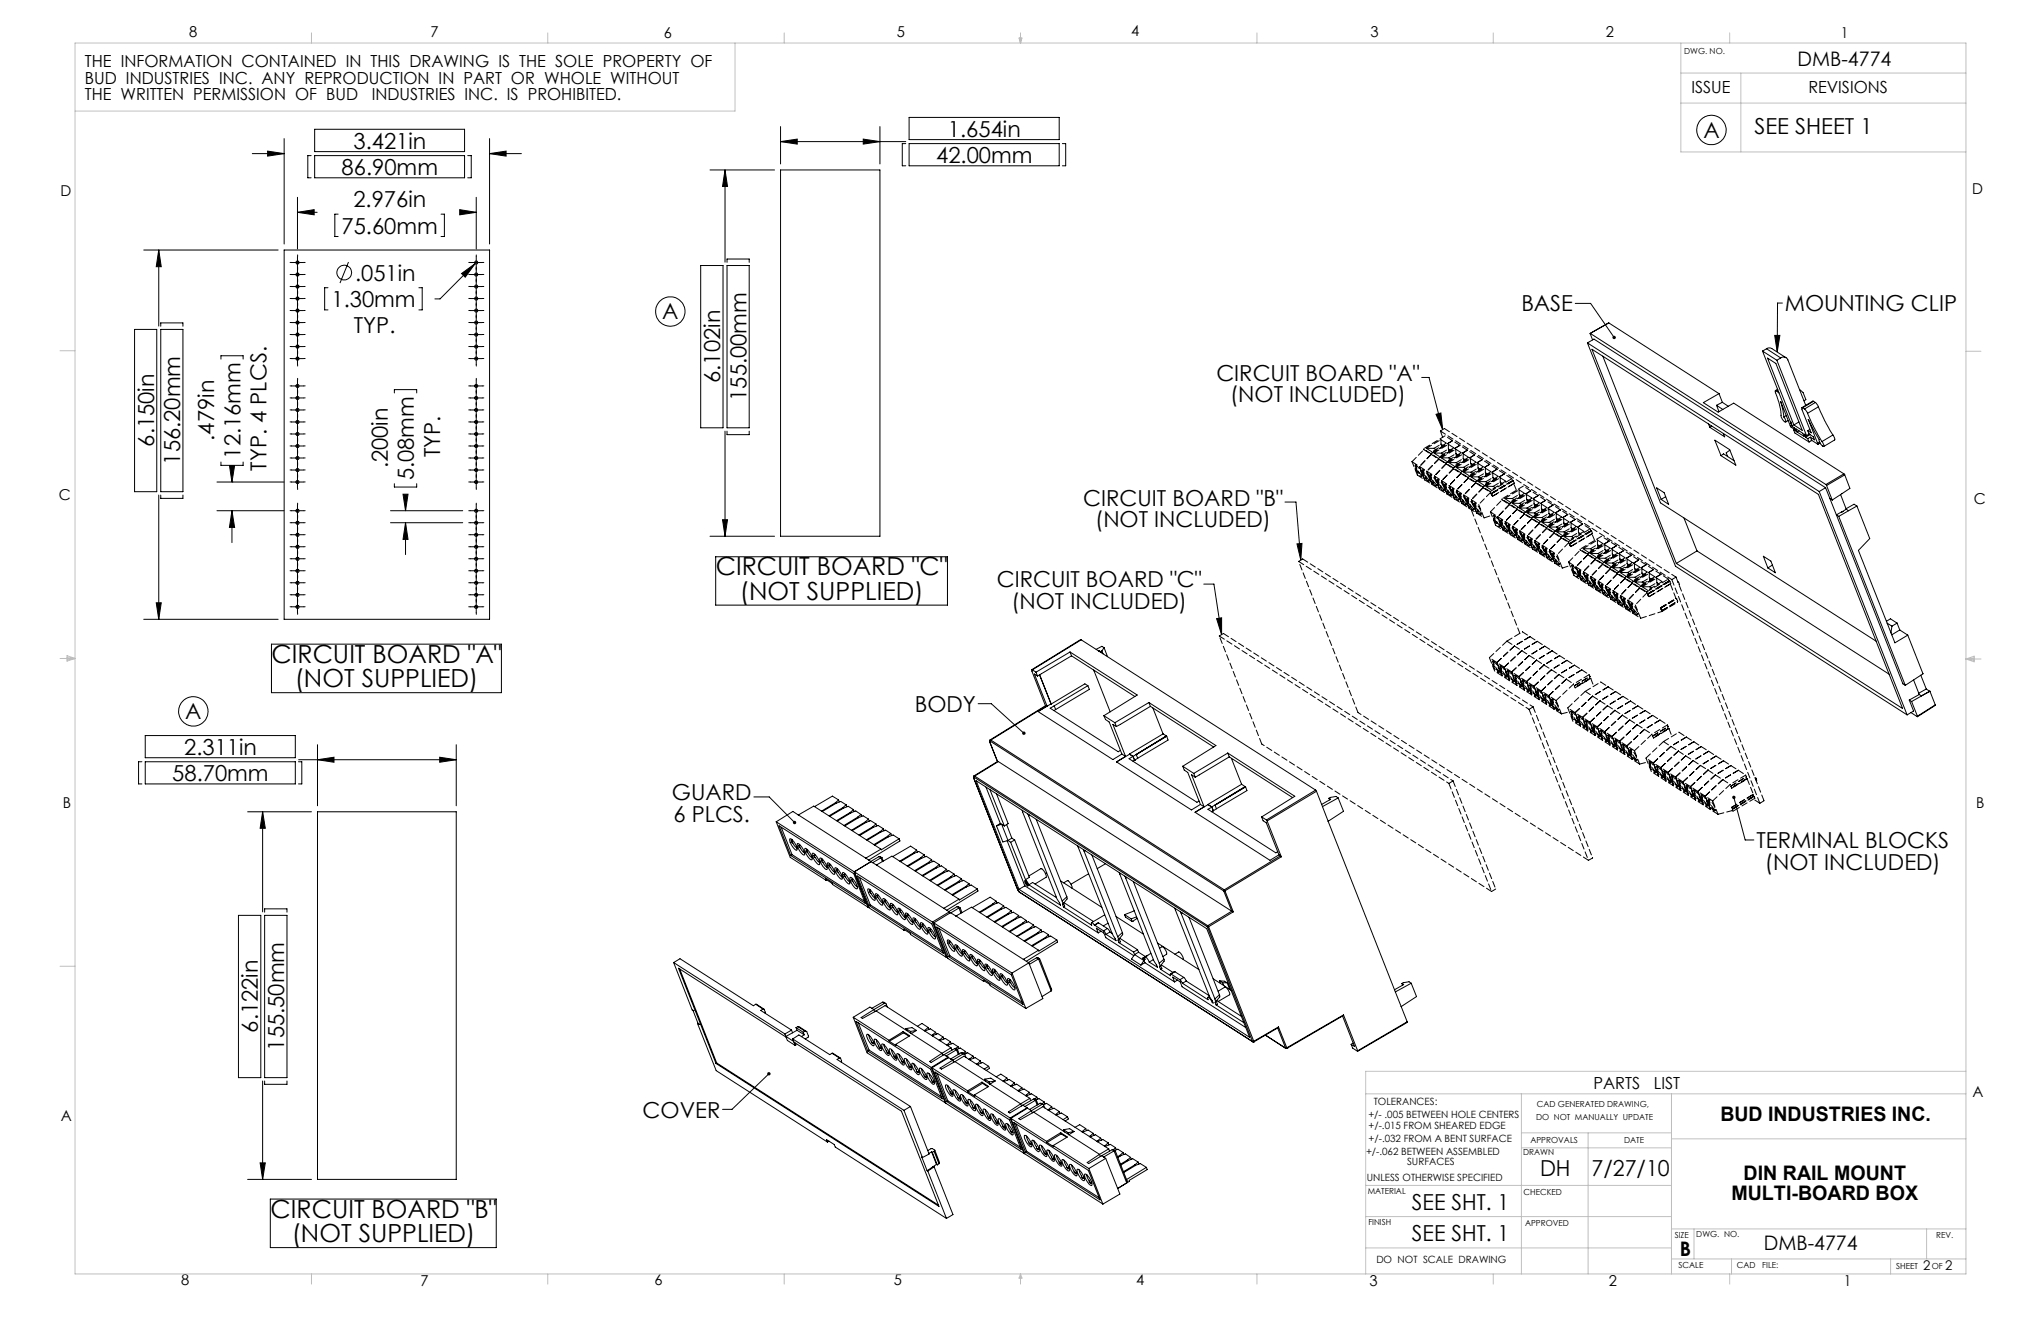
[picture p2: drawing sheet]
<svg xmlns="http://www.w3.org/2000/svg" width="432mm" height="279mm" viewBox="0 0 432 279" stroke-linecap="round" stroke-linejoin="round" font-family="sans-serif">
<defs><g id="words">
<g font-size="5.3">
<text x="151.4" y="121.7">CIRCUIT BOARD &quot;C&quot;</text>
<text x="156.5" y="126.8">(NOT SUPPLIED)</text>
<text x="57.5" y="140.2">CIRCUIT BOARD &quot;A&quot;</text>
<text x="62.4" y="145.3">(NOT SUPPLIED)</text>
<text x="57.3" y="257.6">CIRCUIT BOARD &quot;B&quot;</text>
<text x="61.7" y="262.8">(NOT SUPPLIED)</text>
</g>
<g font-size="4.7">
<text x="200.6" y="28.9">1.654in</text>
<text x="360.4" y="29.1">A</text>
<text x="371.2" y="28.4">SEE SHEET 1</text>
<text x="74.8" y="31.5">3.421in</text>
<text x="198.1" y="34.5">42.00mm</text>
<text x="72.3" y="37">86.90mm</text>
<text x="74.8" y="43.9">2.976in</text>
<text x="72.3" y="49.4">75.60mm</text>
<text x="75.1" y="59.4">.051in</text>
<text x="70.1" y="65">1.30mm</text>
<text x="321.9" y="65.8">BASE</text>
<text x="377.6" y="65.8">MOUNTING CLIP</text>
<text x="74.9" y="70.5">TYP.</text>
<text x="140.1" y="67.5">A</text>
<text x="152.4" y="81" transform="rotate(-90 152.4 81)">6.102in</text>
<text x="257.3" y="80.6">CIRCUIT BOARD &quot;A&quot;</text>
<text x="157.9" y="84.8" transform="rotate(-90 157.9 84.8)">155.00mm</text>
<text x="260.2" y="85.1">(NOT INCLUDED)</text>
<text x="32.6" y="94.5" transform="rotate(-90 32.6 94.5)">6.150in</text>
<text x="45.3" y="93.2" transform="rotate(-90 45.3 93.2)">.479in</text>
<text x="38.1" y="98.3" transform="rotate(-90 38.1 98.3)">156.20mm</text>
<text x="50.9" y="97" transform="rotate(-90 50.9 97)">12.16mm</text>
<text x="56.4" y="99.6" transform="rotate(-90 56.4 99.6)">TYP. 4 PLCS.</text>
<text x="82" y="99.1" transform="rotate(-90 82 99.1)">.200in</text>
<text x="87.6" y="101.6" transform="rotate(-90 87.6 101.6)">5.08mm</text>
<text x="93.1" y="96.7" transform="rotate(-90 93.1 96.7)">TYP.</text>
<text x="229.2" y="106.9">CIRCUIT BOARD &quot;B&quot;</text>
<text x="231.7" y="111.4">(NOT INCLUDED)</text>
<text x="210.9" y="124.3">CIRCUIT BOARD &quot;C&quot;</text>
<text x="214" y="128.8">(NOT INCLUDED)</text>
<text x="39.2" y="152.1">A</text>
<text x="193.5" y="150.5">BODY</text>
<text x="39" y="159.7">2.311in</text>
<text x="36.5" y="165.2">58.70mm</text>
<text x="142.1" y="169.3">GUARD</text>
<text x="142.5" y="173.8">6 PLCS.</text>
<text x="371.6" y="179.4">TERMINAL BLOCKS</text>
<text x="373.4" y="183.9">(NOT INCLUDED)</text>
<text x="54.6" y="218.4" transform="rotate(-90 54.6 218.4)">6.122in</text>
<text x="60.1" y="222.2" transform="rotate(-90 60.1 222.2)">155.50mm</text>
<text x="135.9" y="236.4">COVER</text>
<text x="325.8" y="248.8">DH</text>
<text x="336.7" y="248.8">7/27/10</text>
<text x="298.7" y="255.9">SEE SHT. 1</text>
<text x="298.7" y="262.5">SEE SHT. 1</text>
</g>
<g font-size="4.2">
<text x="380.3" y="14">DMB-4774</text>
<text x="364" y="237.1">BUD INDUSTRIES INC.</text>
<text x="368.9" y="249.6">DIN RAIL MOUNT</text>
<text x="366.3" y="253.9">MULTI-BOARD BOX</text>
<text x="355.4" y="265.7">B</text>
<text x="373.2" y="264.4">DMB-4774</text>
</g>
<g font-size="3.5">
<text x="17.9" y="14.2">THE INFORMATION CONTAINED IN THIS DRAWING IS THE SOLE PROPERTY OF</text>
<text x="17.9" y="17.7">BUD INDUSTRIES INC. ANY REPRODUCTION IN PART OR WHOLE WITHOUT</text>
<text x="17.9" y="21.2">THE WRITTEN PERMISSION OF BUD</text>
<text x="78.6" y="21.2">INDUSTRIES INC. IS PROHIBITED.</text>
<text x="357.8" y="19.6">ISSUE</text>
<text x="382.6" y="19.8">REVISIONS</text>
<text x="337.1" y="230.3">PARTS</text>
<text x="349.9" y="230.3">LIST</text>
</g>
<g font-size="3.2">
<text x="40" y="7.9">8</text>
<text x="91.1" y="7.9">7</text>
<text x="140.4" y="8.1">6</text>
<text x="189.8" y="7.9">5</text>
<text x="239.3" y="7.6">4</text>
<text x="289.9" y="7.9">3</text>
<text x="339.7" y="7.9">2</text>
<text x="389.5" y="8.1">1</text>
<text x="12.8" y="41.6">D</text>
<text x="417.3" y="41.1">D</text>
<text x="12.4" y="105.7">C</text>
<text x="417.6" y="106.5">C</text>
<text x="13.3" y="170.9">B</text>
<text x="418.1" y="170.8">B</text>
<text x="417.3" y="231.9">A</text>
<text x="12.9" y="237.2">A</text>
<text x="38.3" y="271.8">8</text>
<text x="88.9" y="272">7</text>
<text x="138.5" y="271.8">6</text>
<text x="189.1" y="271.8">5</text>
<text x="240.4" y="271.8">4</text>
<text x="289.7" y="272">3</text>
<text x="340.3" y="272">2</text>
<text x="390.1" y="272">1</text>
</g>
<g font-size="2.8">
<text x="406.9" y="268.7">2</text>
<text x="411.5" y="268.7">2</text>
</g>
<g font-size="2.1">
<text x="290.7" y="233.6">TOLERANCES:</text>
<text x="289.5" y="236.4">+/- .005 BETWEEN HOLE CENTERS</text>
<text x="289.5" y="238.9">+/-.015 FROM SHEARED EDGE</text>
<text x="289" y="244.3">+/-.062 BETWEEN ASSEMBLED</text>
<text x="289.5" y="241.5">+/-.032 FROM A BENT SURFACE</text>
<text x="289.2" y="249.8">UNLESS OTHERWISE SPECIFIED</text>
<text x="297.7" y="246.4">SURFACES</text>
<text x="291.2" y="267.1">DO NOT SCALE DRAWING</text>
</g>
<g font-size="1.8">
<text x="356.3" y="11.4">DWG. NO.</text>
<text x="325" y="236.9">DO NOT MANUALLY UPDATE</text>
<text x="325.2" y="234.1">CAD GENERATED DRAWING,</text>
<text x="322.2" y="244.3">DRAWN</text>
<text x="323.8" y="241.7">APPROVALS</text>
<text x="343.6" y="241.7">DATE</text>
<text x="289.4" y="252.6">MATERIAL</text>
<text x="322.3" y="252.7">CHECKED</text>
<text x="289.5" y="259.1">FINISH</text>
<text x="322.6" y="259.4">APPROVED</text>
<text x="354.3" y="261.8">SIZE</text>
<text x="358.9" y="261.7">DWG. NO.</text>
<text x="409.6" y="261.8">REV.</text>
<text x="355.1" y="268.2">SCALE</text>
<text x="367.4" y="268.1">CAD</text>
<text x="372.8" y="268.1">FILE:</text>
<text x="401.2" y="268.4">SHEET</text>
<text x="408.7" y="268.4">OF</text>
</g>
</g></defs>
<g fill="none" stroke="#000" stroke-width=".21">
<path d="M53.4 32.5h6.7M56.6 32l3.5 .5-3.5 .5zM60.1 29.3v22.3M65.8 32.9h-.7v4.7h.7M66.6 27.3h31.7v4.8h-31.7zM66.6 32.9h31.7v4.7h-31.7zM99 32.9h.7v4.7h-.7M103.6 32.5l3.5-.5v1zM103.6 29.3v22.3M103.6 32.5h6.7M150.2 35.9h13.7M153.4 35.9l.5 3.5h-1z"/>
<path d="M153.4 35.9v19.6M165.1 30l3.6-.6v1.1zM165.1 26.8v7.9M165.1 35.9h21.1v77.5h-21.1zM165.1 30h26.5M182.6 29.4l3.6 .6-3.6 .5zM186.2 26.8v7.9M191.6 30.4h-.7v4.7h.7M192.3 24.8h31.8v4.7h-31.8zM192.3 30.4h31.8v4.7h-31.8zM224.8 30.4h.7v4.7h-.7M30.4 52.9h28.4"/>
<path d="M33.6 52.9l.5 3.5h-1zM33.6 52.9v16.1M60.1 52.9h43.5v78.1h-43.5zM61.7 58.1h2.5M61.7 55.5h2.5M62.9 44.9l3.6-.6v1.1zM62.9 41.7v11M62.9 54.3v22.8M62.9 44.9h4.2M71.5 45.3h-.7v4.7h.7M73.7 55.4l-1.8 4.5M93.3 45.3h.7v4.7h-.7"/>
<path d="M97.3 44.3l3.5 .6-3.5 .5zM97.6 57.9l2.9-2.1-2.1 2.8zM97.8 44.9h3M99.5 58.1h2.5M99.5 55.5h2.5M100.5 55.8l-7.4 7.4h-1.1M100.8 41.7v11M100.8 54.3v22.8M148.2 56.2h4.8v34.3h-4.8zM153.8 56.2h4.7v34.3h-4.7zM153.8 55.5v-.7h4.7v.7M28.5 69.7h4.7v34.3h-4.7z"/>
<path d="M34 69.7h4.7v34.3h-4.7zM34 69v-.7h4.7v.7M46.7 76v-.8h4.7v.8M61.7 75.8h2.5M61.7 73.3h2.5M61.7 70.8h2.5M61.7 68.2h2.5M61.7 65.7h2.5M61.7 63.1h2.5M61.7 60.6h2.5M69.4 60.9h-.7v4.6h.7M88.6 60.9h.7v4.6h-.7"/>
<path d="M99.5 75.8h2.5M99.5 73.3h2.5M99.5 70.8h2.5M99.5 68.2h2.5M99.5 65.7h2.5M99.5 63.1h2.5M99.5 60.6h2.5M300.8 79.8h1.5l2.9 11.1M333.3 64.2h3.2l5 7.2M335.8 72.5l1.4-.8 49 31.5M335.8 72.5l18.7 47.3 49 31.4M335.8 72.5l49.1 31.5"/>
<path d="M336.8 73.9l47.9 30.7 17.8 45.3-47.9-30.7zM336.9 71.9l-.5-1.4 49.9 32M339.1 75.3l12.2 31.1 45.6 29.2M340.3 68.3h.1M340.4 68.3l-4 2.2M340.4 68.3l23.3 15M372.9 74.3l6.3 15.9 .4 .3 .3 .7-.5-.3M372.9 74.3l3 1.9M373.7 73.8l.4-.2 .6 .1 3.2 2M373.7 73.8l-.8 .5M373.7 73.8l3 1.9M373.9 75.7l1.8 1.2 5.6 14.1-1.8-1.1z"/>
<path d="M375.5 70.9h1.1l-.6 3.5zM375.9 76.2l6.3 15.9M376.7 75.7a1.02 1.02 0 0 1 1.5 .4l3.8 9.6M376.7 75.7l-.8 .5M377.1 64.1h-1l-.1 10.3M46.7 97.7v.7h4.7v-.7M48.5 98.5h1.1l-.5 3.5zM61.7 81.6h2.5M61.7 84.2h2.5M61.7 86.7h2.5M61.7 89.3h2.5M61.7 91.8h2.5"/>
<path d="M61.7 94.3h2.5M61.7 96.9h2.5M61.7 99.4h2.5M62.9 80.4v22.8M83.4 83.1v-.7h4.8v.7M99.5 81.6h2.5M99.5 84.2h2.5M99.5 86.7h2.5M99.5 89.3h2.5M99.5 91.8h2.5M99.5 94.3h2.5M99.5 96.9h2.5"/>
<path d="M99.5 99.4h2.5M100.8 80.4v22.8M153.4 91.2v22.2M153.8 91.2v.7h4.7v-.7M303.8 87.6l1-.3 .4 3.6zM361.5 89.7l.2 .7M361.7 90.4l3.2 2-.3-.7M362.1 90.1l-.4 .3M362.8 93.1l3.1 2 1.3 3.3-3.1-2zM363.1 85.7l1.4 .9M363.1 85.7l.6 1.4M363.7 83.3l-3.3 1.9 3.1 2 3.3-1.9 23.3 14.9"/>
<path d="M363.7 83.3l.7 1.8M364.1 96.4l.5-.4 2.3 1.4M364.4 85.1l-1.3 .6M364.4 85.1l1.3 .8M366 95.2l-.8 .6 .3 .8M375.7 82.7h-.1v.2l.8 2.6 .4 2.6 .2 .4a.71 .71 0 0 0 .8 .6l-.4-.9M375.7 82.7l.5 .2M376.1 82.3l-.5 .3M376.1 82.4l-.4 .3M376.2 82.9l.2 .2M376.3 82.8l-.1 .1M376.7 85h.1"/>
<path d="M376.7 85l.5 1.7 .2 1.5M376.8 85l1.9 5.1 .9 .7M377.9 87.9l-.5 .3M378.3 88.9l-.5 .4M378.8 89.3h.1M378.8 89.3l.3 .7M379.1 90h.1M379.4 90.9l.3 .7 3 1.9M379.7 90.7l-.3 .2M379.9 90.7l1.5 1 .3 .6-1.5-.9zM380.6 89.3l-1.1 .6M380.6 91.1l-.4 .3"/>
<path d="M380.7 82.4l.8 .6 .6 1.5-.4 .3M381.4 86.3h-.2v.3l2 4.9-.8-.4M381.4 86.3l.4 .2M381.8 86.5l.6 .9M382 92.5l.4 .3M382.2 92.1l-.5-.3 .3 .7M382.4 87.4l1.4 3 1.7 3M382.4 91.1l.3 .7M382.4 92.8l.3 .7M382.6 88.8l2.3 4.2 .2 .8 .7 .6a.71 .71 0 0 0-.3-.9v-.1M382.6 88.8l1.9 4.9M382.6 88.7v.1"/>
<path d="M382.7 91.8l-.5 .3M382.7 91.8l.9 .6 .3 .6-.9-.5M382.9 90.8l-.5 .3M382.9 91.9l-.9 .6M383 92.5l.3 .6M383 92.5l-.6 .3M383.3 93.1l-.6 .4M383.3 93.1l1.3 .9M383.7 84.9l-.2-.1-2.3 1.4M383.7 84.9l-2.3 1.4M383.7 84.9l.4 .2M384.1 85.1l.6 .9"/>
<path d="M384.1 85.1l-2.3 1.4M384.5 93.7l.1 .3M384.7 86l1.3 3 1.8 3M384.7 86l-2.3 1.4M385 93.5l-.5 .2M385 93.7l.2 .1M385.1 93.7l-.5 .3M387.8 92l.4 1-2.4 1.4M387.8 92l-2.3 1.4M33.6 104.7v26.3M34 104.7v.7h4.7v-.7M45.9 108h14.2"/>
<path d="M45.9 102h14.2M49.1 108l.5 3.5h-1.1zM49.1 102h.1M49.1 108v6.8M61.7 108h2.5M61.7 102h2.5M61.7 110.6h2.5M61.7 113.1h2.5M61.7 115.6h2.5M61.7 118.2h2.5M62.9 106.8v22.8M82.6 108h15.3"/>
<path d="M82.6 110.6h15.3M83.4 102.3v.7h4.8v-.7M85.3 104.5h1l-.5 3.5zM85.8 110.6l.5 3.5h-1zM85.8 106.8v1.2M85.8 110.6v6.7M99.5 108h2.5M99.5 102h2.5M99.5 110.6h2.5M99.5 113.1h2.5M99.5 115.6h2.5M99.5 118.2h2.5"/>
<path d="M100.8 106.8v22.8M150.2 113.4h13.7M151.4 117.8h49v10.2h-49zM152.9 109.9h1l-.5 3.5zM271.9 106.2h2.3l1 12.3M274.4 115l1-.1-.2 3.6zM350.5 103.2l1.6 1 .9 2.5-1.6-1.1zM352.4 105.1l-1 .5M356.3 109.6l2.7 6.9M359 116.5l40.7 26.1M359 116.5l-4.4 2.7M373.1 117.7l1.5 1 1 2.4-1.6-1z"/>
<path d="M375 119.5l-1 .6M384.9 104l18.6 47.2M386.2 103.2l2.3 5.7M386.2 103.2l-1.3 .8M386.3 102.5l.1 .2M386.4 102.7l1.2 3.1M387.1 105.4l.5 .4M388.5 108.9l14.1 35.7 .5 .4M388.5 108.9l.5 .3M389 109.2l14.1 35.8M389.4 104.6l1.2 3.1M389.6 108.3h.1"/>
<path d="M389.6 108.3l-1.1 .6M389.8 108.2h.1M389.8 108.2l-.2 .1M390.1 100.2l.2 .2M390.1 100.2l-3.8 2.3M390.3 100.4l-3.9 2.3M390.3 100.4l1.1 2.9-3.8 2.5M390.6 107.7l.5 .3M390.6 107.7l-.8 .5M391.1 108l-2.1 1.2M392.9 107l2.7 6.9-2.4 2.5 7.7 19.6 2.7-1.7M392.9 107l-1.8 1"/>
<path d="M392.9 107l-.6-.4-1.7 1M30.4 131h28.4M33.1 127.5h1l-.5 3.5zM57.4 136.2h48.7v10.3h-48.7zM61.7 120.7h2.5M61.7 123.3h2.5M61.7 125.8h2.5M61.7 128.3h2.5M99.5 120.7h2.5M99.5 123.3h2.5M99.5 125.8h2.5M99.5 128.3h2.5"/>
<path d="M226.4 137.9l14.2 9.1-7.1 4.4M226.4 137.9l-7.2 4.3M226.4 137.9l.3 .8M226.7 138.7l13.4 8.6M226.7 138.7l-7.2 4.3M228.7 135.3l-10.4 6.3M228.7 135.3l-10.3 6.4M228.7 135.3l49.6 31.8M232.4 137.6l.4 .2M232.4 137.6v.1M232.4 137.6l.1 .1M232.8 137.8l.1 .2"/>
<path d="M233.1 137.7l-.3 .1M233.1 137.7l.3 .6M233.6 137l-.5 .7M233.6 137l-.5-.3-1.2 .6M233.6 137l.7 1.9M254.7 123.5h2.1l1.6 10.7M257.4 130.8l1-.1v3.5zM399.1 131.4l.8-.5 1.5 .9M399.2 131.8l1.1 .6M400.3 132.4l-.3 1.5M401.4 131.8l-1.1 .6M401.4 131.8l.5 1.4"/>
<path d="M401.9 133.2l-1.7 1.1M401.9 133.2l1.7 1.1M403.6 134.3l3.2 8.2-3.7 2.5M30.7 155.6h31.8v4.7h-31.8zM67.2 157.5v12.9M96.5 157.5v12.9M206.9 148.8h2.8l6.9 6.3M209.4 157l1.6 4.1-1.6-4.1M209.4 157h.1M209.5 156.5l-.1 .5M209.5 156.5h.1M209.5 156.8l-.1 .2"/>
<path d="M209.5 156.8l49.4 31.7M209.6 156.5l-.1 .3M209.6 156.5l49.4 31.7M218.4 141.7h-.1v.2l2.9 7.4M218.4 141.7l.8 .5M219.2 142.2l.3 .8M219.5 143l-.7-.4 2.7 6.7M219.6 150.5l15.8 10.2 1.9-1.2M219.9 142.7l2.5 6.2M220 142.7l2.4 6.2M221.4 149.3l-11.9 7.2M221.4 149.3h.1"/>
<path d="M221.4 149.3l-11.8 7.2M221.5 149.3l-1.9 1.2M222.4 148.9l-2.8 1.6M222.4 148.9h.1M223 149.3l-.8 .5 14.4 9.2 .4-.3M223 149.3l.3 .8M230.2 145l-.7-.4-7.1 4.3M230.2 145l-7.2 4.3M230.2 145l.3 .8-7.5 4.5M231.4 141.7l3.5 8.9M231.6 141.9h-.1M233.5 151.4l2.4 1.5"/>
<path d="M233.5 151.4l.4 .8 .8 .5 2.6 6.8M235.9 152.9l.3 .8M236.2 153.7l-.8-.5 2.7 6.8M237.3 159.5l.8 .5M238.1 160l-1.9 1.1M238.9 159.5h.1M238.9 159.5l.8 .5M239 159.5l.7 .5M239 159.5l-2.8 1.6M239.7 160l-.8 .5 14.3 9.2 .5-.3M239.7 160l.3 .8M243.1 148.6l14.1 9.1-7 4.4"/>
<path d="M243.1 148.6l-7.2 4.3M243.1 148.6l.3 .8M243.4 149.4l13.4 8.6M243.4 149.4l-7.2 4.3M243.9 149.8l2.2 5.4M246.1 155.2l-7.2 4.3M246.1 155.2l.7 .4M246.8 155.6l-7.1 4.4M246.8 155.6v.1M246.8 155.7h.1M246.8 155.7l-6.4 3.9 .3 .8M246.8 155.7l.3 .8-6.4 3.9"/>
<path d="M259.8 159.3l14.1 9.1-7 4.4M259.8 159.3l-7.2 4.3M259.8 159.3l.3 .8M403.9 148.1l.9 2.3-1.3 .8M403.9 148.1l.5 .3M404.3 150.7l1.3 .9 .1-.1M404.4 148.4l1.3 3.1M404.8 143.8l1.2 3.1M406 146.9l-2.1 1.2M406.4 142.8l1.1 2.9M407.5 145.7l-1.6 .9M407.5 145.7l.8 .5"/>
<path d="M408.3 146.2l1.1 2.9M408.3 146.2l-3.9 2.2M408.3 146.2l-1.8 1-.5-.3M409.4 149.1l-3.7 2.5M409.4 149.1l-3.7 2.4M30 161.1h-.7v4.7h.7M30.7 161.1h31.8v4.7h-31.8zM52.4 171.7h13.5M55.6 171.7l.5 3.5h-1.1zM55.6 171.7v21.2M63.1 161.1h.8v4.7h-.8M63.2 160.7h33.3"/>
<path d="M67.2 160.7l3.5-.5v1zM67.2 171.7h29.3v77.7h-29.3zM93 160.2l3.5 .5-3.5 .5zM159.5 168.6h3.2l5.4 5.4M164.2 173.8l16.5 10.6M164.2 173.8l3 7.5 7.5 4.9M164.8 174.7l15.8 10.1 2.5 6.3-15.8-10.2zM165.3 175l2.3 5.8M167.1 177.4a1.55 1.55 0 0 1 1.2 1.3l.2 .2a.63 .63 0 0 1 0 .9l-.5-.3-.6-.8-.3-.6zM167.4 177.8l.7 1.1 .5 .5M167.6 177.8h-.2M167.6 177.6v.4l-.2-.2"/>
<path d="M168.7 178.4a2.63 2.63 0 0 1 1.6 2.2 .27 .27 0 0 1-.3 .3 .27 .27 0 0 1-.3-.3l-.8-1.1-.2-.6zM168.9 172.4l14.3 9.1M168.9 172.4l-1.2-.8-3.5 2.2M168.9 172.4l3.3-1.9 14.2 9.1M169 178.9l.6 .9 .6 .6M169.2 178.8l-.2 .1M169.2 178.6v.4l-.2-.1M170.3 179.5a2.26 2.26 0 0 1 1.4 1.6l.1 .2a.29 .29 0 0 1 .1 .4 .29 .29 0 0 1-.4 .1l-.9-1.1-.3-.9zM170.6 179.9l.1 .4 1.1 1.2M170.7 179.8l-.1 .1M170.8 179.7v.3l-.2-.1M176.7 169.8l-2.9 1.8"/>
<path d="M176.7 169.8l.1 .2M177.4 169.2l-1.3-.8-3.8 2.2M177.4 169.2l-.7 .6M177.4 169.2l.2 .4M178.3 170.8l-2.9 1.7M178.3 170.8l.1 .2M179 170.2l-1.1-.7-1 .4-2.9 1.7M179 170.2l-.7 .6M179 170.2l.1 .4M179.9 171.8l-2.9 1.8M179.9 171.8l.1 .2M180.6 171.2l-1.1-.7-1 .4-3 1.7"/>
<path d="M180.6 171.2l-.7 .6M180.6 171.2l.1 .5M181.5 172.8l-2.9 1.8M181.5 172.8v.2M182.1 172.3l-1.1-.8-.9 .4-3 1.8M182.1 172.3l-.6 .5M182.1 172.3l.2 .4M183.1 173.8l-3 1.8M183.1 173.8v.2M183.7 173.2l-1.1-.7-1 .4-2.9 1.8M183.7 173.2l-.6 .6M183.7 173.2l.2 .5"/>
<path d="M184.6 174.9l-2.9 1.7M184.6 174.9l.1 .1M185.3 174.3l-1.1-.7-1 .4-2.9 1.7M185.3 174.3l-.7 .6M185.3 174.3l.2 .4M186.2 175.9l-2.9 1.7M186.2 175.9l.1 .1M186.4 179.6l-3.2 1.9M186.9 175.3l-1.1-.7-1 .4-2.9 1.7M186.9 175.3l-.7 .6M186.9 175.3l.1 .4M187.8 176.9l-2.9 1.7"/>
<path d="M187.8 176.9l.1 .2M188.5 176.3l-1.1-.7-1 .4-3 1.7M188.5 176.3l-.7 .6M188.5 176.3l.1 .4M190.2 177.4l-3.8 2.3v-.1M190.2 177.4l.2 .5-6.6 4M190.2 177.4l-1.3-.8-.9 .4-3 1.8M193.9 179.8l-1.2-.8-3.9 2.2M193.9 179.8l-.6 .6M193.9 179.8l.2 .4M206 164.6l9.3 23.5M206.1 164.1l-.1 .2v.3"/>
<path d="M206.1 164.4l-.1 .2M206.1 164.1h.1M206.1 164.4l49.3 31.6M206.2 164.1l-.1 .3M206.2 164.1l49.3 31.7M206.5 165.1l48.8 31.3 9.1 23-48.8-31.3zM208.6 166.5l3 7.7M209.4 167l3.1 7.7M210.8 174.7l1.4 3.4 1.1-.3M210.8 167.9l2.5 6.3-.8 .5M210.8 174.7l1.1-.4 1.4 3.5M211.2 161.1l-5.1 3"/>
<path d="M211.2 161.1l49.4 31.6M211.2 161.1l-5 3M211.6 174.2l.9 .5M211.6 174.2l-.8 .5M213 174.4l1.1 2.9M213.1 177.8l3.7 9.6M213.3 177.8l.5 .4M213.8 178.2l3.2 7.9M214.1 177.3l-.8 .5M214.1 177.3l.6 .4M214.7 177.7l3.1 7.9-.8 .5M214.7 177.7l-.9 .5"/>
<path d="M216.3 171.4l7.3 18.7 .8 1.4-6.7-4.4M217.4 172.2l.2 .3M217.6 172.5l7.1 18.1M217.8 172.4l-.2 .1M219.2 173.3l6.5 16.4M228 178.9l7.3 18.6 .8 1.5-2.1-1.4M229.2 179.7l.2 .4M229.6 179.9l-.2 .2M236.2 161.1l15.9 10.2 1.9-1.2M240 160.8h.1M240 160.8l-.3 .2M240.7 160.4l-.7 .4"/>
<path d="M250.2 162.1l2.4 1.5M250.2 162.1l.3 .8 .8 .5 2.7 6.7M252.6 163.6l.3 .8M252.8 171.8l15.9 10.2 1.9-1.2M252.9 164.4l-.8-.5 2.6 6.7M254 170.1l.7 .5M254.7 170.6l-1.9 1.2M255.6 170.1l.8 .6M255.6 170.1l-2.8 1.7M256.4 170.7l-.8 .5 14.3 9.2 .4-.3M256.4 170.7l.3 .8M256.7 171.5l-.4 .2"/>
<path d="M256.7 171.5h.1M257.1 170.3l.3 .8M257.4 171.1l-.7 .4M260.1 160.1l-7.2 4.3M260.1 160.1l13.4 8.6M260.5 160.4l2.2 5.5M262.7 165.9l-7.1 4.2M262.7 165.9l.7 .5M263.4 166.4l-7 4.3 .3 .8M263.4 166.4h.1M263.5 166.4l-6.4 3.9M263.5 166.4h.1"/>
<path d="M263.5 166.4l.3 .8-6.4 3.9M266.9 172.8l.3 .8 .7 .4 2.7 6.8M266.9 172.8l1 .6M267.9 173.4l.2 .2M268.1 173.6l3 7.6M278.3 167.1l.2 .3M278.3 167.1l-10.4 6.3M278.5 167.4l-10.4 6.2M278.5 167.4l1.3 3.2M279.8 170.6l1.2 3.1M281 173.7l14.2 36.1M281.2 168.8l.3 .3-1.9 1"/>
<path d="M281.2 168.8l.1 .4M283.1 168.8l-.5-.3-1.4 .3M283.1 168.8l-3.3 1.8M283.1 168.8l1.1 2.8-3.2 2.1M366.8 168.7l2.4 9h1.9M50.4 193.6h4.8v34.3h-4.8zM56 193.6h4.7v34.3h-4.7zM56 192.9v-.7h4.7v.7M167.6 180.8l15.3 9.8M167.6 180.8l-.3 .1M171.9 180.5l.6 .3 .6 1a.76 .76 0 0 1 .1 1.1l-.4-.4-.6-.7-.4-1zM172.2 180.9l.6 1 .6 .6"/>
<path d="M172.3 180.8l-.1 .1M172.4 180.7v.3l-.2-.1M173.5 181.5a2.74 2.74 0 0 1 1.5 2.1 .27 .27 0 0 1-.2 .3 .27 .27 0 0 1-.3-.2l-.9-1.3-.2-.5zM173.8 181.9l.6 1.1 .6 .5M173.9 181.8l-.1 .1M174 181.7v.3l-.2-.1M174.7 186.2l-.1-.3 1.4 .9 .1 .3 7.6 4.8M174.9 186.1l-.2 .1M175.1 182.5l.3 .1 .4 .4 .7 1.1a.5 .5 0 0 1-.1 .8l-.6-.5-.5-.7-.3-.9zM175.4 183l.1 .3 1.1 1.2M175.5 182.8l-.1 .2M175.5 182.7l.1 .4-.2-.1"/>
<path d="M176.7 183.6a2.67 2.67 0 0 1 1.5 2.3l-.5-.2-.8-1-.3-.7zM177 184l.1 .4 1.1 1.2M177.1 183.8l.1 .3-.2-.1M177.1 183.9l-.1 .1M178.3 184.6a2.34 2.34 0 0 1 1.4 1.8 .29 .29 0 0 1 .2 .4 .29 .29 0 0 1-.4 .1l-.9-1.1-.4-.8zM178.5 185l1.3 1.6M178.7 184.8l.1 .3-.3-.1M178.7 184.9l-.2 .1M179.8 185.6a2.34 2.34 0 0 1 1.5 1.8l.1 .2a.28 .28 0 0 1-.1 .4 .28 .28 0 0 1-.4-.2l-.8-1.1zM180.2 186l.1 .4 1.1 1.2M180.3 185.9l-.1 .1M180.3 185.8v.3l-.1-.1"/>
<path d="M180.7 184.4l16.6 10.6M180.7 184.4l3 7.5M181.4 185.3l15.7 10.1 2.5 6.2-15.8-10.1zM181.8 185.6l2.3 5.8M183.2 181.5h.1M183.2 181.5l1.1 .7M183.7 188l.6 .4 .6 .9a.78 .78 0 0 1 .1 1.1l-.5-.3-.7-1-.2-.7zM183.7 191.9h.1M183.7 191.9l7.5 4.8M183.9 188.5l.8 1.1 .5 .4M184.1 188.3l-.2 .2M184.1 188.2v.4l-.2-.1"/>
<path d="M184.1 191.4l15.3 9.8M184.1 191.4l-.3 .1M184.3 182.2l-3.6 2.2M184.3 182.2l1.1 .8M185.2 189l.7 .5 .6 .8a.78 .78 0 0 1 .1 1.2l-.4-.3-.7-1.1a1.05 1.05 0 0 1-.3-1.1zM185.4 183h.1M185.4 183l14.3 9.1M185.4 183l3.3-1.9 14.2 9.1M185.5 189.4l.1 .4 1.2 1.2M185.7 189.4h-.2M185.7 189.2v.4l-.2-.2M185.9 181.2h.3l.4 .2"/>
<path d="M185.9 181.2l-1.7 1M185.9 181.2l.5 .2M186.4 181.4l-1.8 1.1M186.4 181.4l.3 .8M186.6 181.4h-.2M186.6 181.4l.3 .7M186.8 190.1a2.35 2.35 0 0 1 1.5 1.9 .29 .29 0 0 1-.1 .5 .29 .29 0 0 1-.4-.3l-.8-1.2-.2-.6zM187.1 190.5l.2 .4 1 1.2M187.3 190.4l-.2 .1M187.3 190.3v.3l-.2-.1M188.4 191.1l.5 .1 .9 1.3a.63 .63 0 0 1 0 1l-.6-.4-.4-.7-.4-.7zM188.7 191.5l.1 .4 1.1 1.2"/>
<path d="M188.9 191.3v.3l-.2-.1M188.9 191.4l-.2 .1M190 192.1a2.42 2.42 0 0 1 1.5 2 .28 .28 0 0 1-.1 .4 .28 .28 0 0 1-.4-.2l-.6-.7-.4-.8zM190.3 192.5l.7 1.1 .5 .5M190.5 192.4l-.2 .1M190.5 192.3v.4l-.2-.2M191.2 196.7v-.2l1.4 .9 .1 .3 7.5 4.8M191.4 196.7h-.2M191.6 193.1a2.42 2.42 0 0 1 1.5 2 .27 .27 0 0 1-.1 .4 .27 .27 0 0 1-.3-.1l-.9-1.3zM191.9 193.5l.6 1 .6 .6M192.1 193.5h-.2M192.1 193.3v.4l-.2-.2"/>
<path d="M193.2 194.2h.3l.3 .3 .7 1a.81 .81 0 0 1 .1 1.1l-.6-.5-.5-.7-.3-.7zM193.3 180.4l-2.9 1.7M193.3 180.4v.2M193.5 194.6l.1 .3 1.1 1.2M193.6 194.5l-.1 .1M193.7 194.3v.4l-.2-.1M194.8 195.2a.84 .84 0 0 1 .9 .7l.3 .5a.82 .82 0 0 1 .1 1.2l-.4-.4-.5-.7-.4-.8zM194.8 181.4l-2.9 1.8M194.8 181.4l.1 .2M195.1 195.6l.1 .3 1.1 1.3M195.2 195.5l-.1 .1M195.3 195.4v.3l-.2-.1"/>
<path d="M195.5 180.8l-1.1-.7-1 .4-2.9 1.7M195.5 180.8l-.7 .6M195.5 180.8l.2 .4M196.4 196.2a1.81 1.81 0 0 1 1.3 1.4 .81 .81 0 0 1 .1 1l-.5-.3-.6-.7-.3-.8zM196.4 182.4l-2.9 1.7M196.4 182.4l.1 .2M196.7 196.6l.6 1 .6 .6M196.8 196.5l-.1 .1M196.8 196.4v.3l-.1-.1M197.1 181.8l-1.1-.7-1 .4-2.9 1.8M197.1 181.8l-.7 .6M197.1 181.8l.1 .4"/>
<path d="M197.3 195l2.9 7.5M197.6 195.2l16.5 10.6M197.6 195.2l2.9 7.5 7.6 4.8M198 183.4l-2.9 1.8M198 183.4v.2M198.2 196.1l15.8 10.1 2.4 6.2-15.7-10.1zM198.6 196.4l2.3 5.7M198.7 182.8l-1.1-.7-1 .4-2.9 1.8M198.7 182.8l-.7 .6M198.7 182.8l.1 .5M199.6 184.4l-2.9 1.8M199.6 184.4v.2"/>
<path d="M199.7 192.1h.1M199.7 192.1l1.1 .8M200.2 183.9l-1.1-.8-3.9 2.2M200.2 183.9l-.6 .5M200.2 183.9l.2 .4M200.5 198.8l.6 .4 .6 .9a.78 .78 0 0 1 .1 1.1l-.5-.3-.6-1a1.05 1.05 0 0 1-.2-1.1zM200.8 199.2l.1 .4 1.1 1.2M200.8 192.9l-3.5 2.1M200.8 192.9l.1 .2M200.9 199.1l-.1 .1M200.9 199v.4l-.1-.2M201.2 185.5l-2.9 1.7"/>
<path d="M201.2 185.5v.1M201.8 184.9l-1.1-.8-1 .4-2.9 1.8M201.8 184.9l-.6 .6M201.8 184.9l.2 .4M202.1 199.8l.7 .5 .5 .8a.78 .78 0 0 1 .1 1.1l-.4-.2-.7-1.1a1.05 1.05 0 0 1-.2-1.1zM202.2 193.7h.1M202.2 193.7l3.3-1.8 14.2 9.1M202.2 193.7l14.3 9.2M202.2 193.7l-1.1-.7-3.5 2.2M202.5 191.8l.6 .2-.2 .1M202.5 191.8l-1.8 1M202.5 191.8l.4 .3"/>
<path d="M202.7 186.5l-2.9 1.7M202.7 186.5l.1 .1M202.9 192.1l-1.7 1M202.9 190.2l-3.2 1.9M202.9 192.1l.4 1M203.1 192l.4 1M203.4 185.9l-1.1-.7-1 .4-2.9 1.7M203.4 185.9l-.7 .6M203.4 185.9l.2 .4M204.3 187.5l-2.9 1.7M204.3 187.5l.1 .1M205 186.9l-1.1-.7-1 .4-2.9 1.7"/>
<path d="M205 186.9l-.7 .6M205 186.9l.1 .4M206.8 188l-3.8 2.4-.1-.2M206.8 188l.1 .5-6.6 4M206.8 188l-1.3-.8-1 .4-2.9 1.7M210.1 191.2l-2.9 1.7M210.1 191.2v.1M210.7 190.6l-1.2-.8-3.8 2.2M210.7 190.6l-.6 .6M210.7 190.6l.2 .4M211.7 192.2l-3 1.8M211.7 192.2v.2"/>
<path d="M212.3 191.6l-1.1-.7-.9 .4-3 1.7M212.3 191.6l-.6 .6M212.3 191.6l.2 .4M213.3 193.2l-3 1.7M213.3 193.2v.2M213.9 192.6l-1.1-.7-1 .4-2.9 1.8M213.9 192.6l-.6 .6M213.9 192.6l.2 .4M214.8 194.2l-2.9 1.8M214.8 194.2l.1 .2M215.3 188.1l.3 .5M215.3 188.1l.2 .5"/>
<path d="M215.5 193.6l-1.1-.7-1 .4-2.9 1.8M215.5 193.6l-.7 .6M215.5 193.6l.2 .5M215.5 188.6l.2 .1M215.5 188.6h.1M215.6 188.6l.1 .1M215.7 188.7h.1M215.7 188.7l49.3 31.6M215.7 188.7l49.4 31.7M216.4 195.2l-2.9 1.8M216.4 195.2l.1 .2M216.8 186.2l.5 .4a.44 .44 0 0 1 .1 .8l-.5-.6z"/>
<path d="M216.8 187.4l-1.2 .7M216.8 187.4l15.5 9.9M217 186.1l.7 1M217.1 186.3v.5l.5 .3M217.1 194.7l-1.1-.8-1 .4-2.9 1.8M217.1 194.7l-.7 .5M217.1 194.7l.1 .4M217.7 185.3l2.5-1.6 .3 .1 .4 .4 .5 1.3-2.4 1.5M217.7 187.1l.8-.4 5 3.2M218 196.3l-2.9 1.7M218 196.3l.1 .1M218.7 195.7l-1.1-.8-1 .4-3 1.8"/>
<path d="M218.7 195.7l-.7 .6M218.7 195.7l.1 .4M219.6 197.3l-3 1.7M219.6 197.3v.1M220.2 196.7l-1.1-.7-.9 .4-3 1.7M220.2 196.7l-.6 .6M220.2 196.7l.2 .4M221.2 198.3l-3 1.7M221.2 198.3v.1M221.4 184.6l-.2 .1M221.8 197.7l-1.1-.7-1 .4-2.9 1.7M221.8 197.7l-.6 .6"/>
<path d="M221.8 197.7l.2 .4M223.6 198.8l-3.8 2.4-.1-.2M223.6 198.8l.1 .4-6.6 4.1M223.6 198.8l-1.3-.8-1 .4-2.9 1.7M224.4 186.3l8.7 5.6M224.7 190.6l.3 1.2M225 191.8l6 3.8a.26 .26 0 0 1-.1-.4 .26 .26 0 0 1 .4 .2l.2 .3M225 191l.2 .7-.2 .1M225 186.7l1-.4 .6 .7 .2 .5v.4M225.1 190.9l6.3 4M225.7 189.7l.1 .4-1 1.2M225.7 189.7l-1 .9"/>
<path d="M229.4 180.1l7.1 18M230.3 184.8l-3.7 2.2M231 180.8l6.5 16.4M231.5 195.7h.1M231.6 195.7l1.9 1.2M232.3 197.3l-.3-1 1.5 1 .5 1 5.9 3.8M232.4 195.2l-.9 .5M232.4 195.2l-.8 .5M232.4 195.2l1.9 1.2M232.9 197l-.6 .3M233.5 196.9l.5 .7M233.7 193.5l-2.8 1.7"/>
<path d="M233.9 182.7l-1.8 1M234.3 196.4l.5 .7M234.3 196.4l-.8 .5M234.4 195.3l-1 .5M234.8 197.1l-.8 .5M234.8 197.1l.5 .3M236.1 193.9l5.8 3.7M236.5 198.1l.2 1.3M236.7 199.4l3.1 2M236.8 184.6l7.3 18.6 .8 1.4-1.8-1.1M236.8 198.6l.2 .6-.3 .2M236.9 198.4l3.8 2.5"/>
<path d="M237.5 197.2v.5l-.9 1.1M237.5 197.2l-1 .9M237.9 193.5l.2 .5 1.4 .9M237.9 193.5l1.4 .8M238 185.3l.2 .4M238.2 185.7l7.1 18M238.3 185.6l-.1 .1M239.3 194.3l.2 .6M239.5 194.9h.1M239.8 186.5l6.4 16.4M240 192.7l-2.1 .8M240.5 193.9l-1.2 .4"/>
<path d="M240.6 194.2l-1.1 .7M244.9 199.5l8.7 5.6M248.6 192.1l7.2 18.6 .8 1.5-.1-.2M249.7 192.9l.2 .4M249.9 193.3l7.1 18M250.1 193.1l-.2 .2M251.5 194l6.5 16.4M255.4 196h.2M255.4 196l9.6 24.3M255.5 195.8l-.1 .2M255.5 195.8l.2 .1M255.7 195.9l-.1 .1"/>
<path d="M255.7 195.9v.1M255.7 196h-.1M255.7 196l9.6 24.2M258.9 188.5h.1M258.9 188.5l1.7 4.2M259 188.2l.1 .1M259 188.2l-.1 .3M259.1 188.3l.1 .1M259.1 188.3l-.1 .2M259.2 188.4l-.2 .1M259.2 188.4l1.7 4.5M260.6 192.7l.3 .2"/>
<path d="M260.6 192.7h.1M260.6 192.7l-5.1 3.1M260.9 192.9l-5.2 3.1M270.6 180.8l.3 .2M270.9 181l.2 .2M270.9 181l-11.9 7.2M271.1 181.2l-11.9 7.2M142.5 203.6l23.6 15.1M142.5 203.6l3.9 10 .4 .2-.2-.1M142.5 203.6l1.4-.8 15.5 9.9 .5-.3M143.8 204.9l7.8 19.9M146.6 213.7h.1"/>
<path d="M146.6 213.7l1.1 2.8 .2 .1M147.6 216.5l3.9 9.9 23.5 15.1M147.6 216.5l.3 .1M147.7 216.4l-.1 .1M147.9 216.6h.1M159.9 212.4l1.7 1M159.9 212.4l1.5 1M161.4 213.4h.2l.3 .9M161.4 213.4l-.5 .3 6.6 4.2M166.1 218.7l.2 .5M166.3 219.2l1.6 1.1-.2-.6M167.5 217.9l-1.4 .8"/>
<path d="M167.5 217.9l.2 .5M167.7 218.4l-1.4 .8M167.7 219.7l23.5 15.1M167.7 219.7l1.3-.8 6.5 4.2 .5-.3M168.4 217.3l1.5 1M168.4 217.3l.2 .6M168.6 217.9l-.9 .5M168.6 217.9l1.5 1M168.8 217.1l-.4 .2M168.8 217.1l1.5 1M168.8 217.1l1.9 1.1M169.9 218.3l.2 .6"/>
<path d="M170.1 218.9l-.6 .4M170.3 218.1l-.4 .2M170.3 218.1l.4 .1M170.7 218.2l.4 1-.7 .5M180.5 215.2l7.6 4.8M180.5 215.2l2.9 7.5 16.6 10.6M181.1 216l15.8 10.1 2.5 6.3-15.8-10.1zM181.6 216.3l2.3 5.8M183.4 218.8h.2l.6 .5 .5 .9a.63 .63 0 0 1 0 1l-.3-.3-.7-.9-.3-.7zM183.8 218.9l.2 .8 .6 1M184.5 213.3l-.5-.3-3.5 2.2M184.5 213.3l.4 .2"/>
<path d="M184.9 213.5l-2.7 1.7 .3 .2 2.8-1.6M184.9 213.5l.2 .5M185 219.8l.5 .2 .8 1.2a.65 .65 0 0 1 .1 1l-.6-.4-.5-.8-.3-.7zM185.3 213.8l6.5 4.2M185.3 213.8l2-1.1 13.9 8.9M185.4 219.9l.1 .6 .7 1.3M186.7 212h.3l.4 .2M186.7 212l-2.2 1.3M186.7 212l.4 .2M187.1 212.2l.3 .1 .3 .7M187.1 212.2l-2.2 1.3M191.1 218.2l1.4 .9-3 1.8"/>
<path d="M191.1 218.2l-3 1.8M191.1 218.2l.1 .2M191.2 218.4l-3.1 1.8M191.2 218.4l1.1 .8M191.7 217.6l1.2-.3 1 .6M191.7 217.6l.9 .6M191.7 217.6l.1 .4M191.8 218l1 .6M192.6 218.2l.2 .4M192.8 218.6l6.5 4.2M193.9 217.9l-1.1 .7M193.9 217.9l-1.3 .3"/>
<path d="M194.1 217.1l1-.6 1.3 .8M195.7 217.9l-.2 .1M195.7 218.1l1.1-.5 1.1 .7M195.7 217.9l.1 .2M196.4 217.3l-.7 .6M196.4 217.3l.1 .4M197.3 219.1l1.1-.5 1.1 .7M197.3 218.9l-.2 .1M197.3 218.9v.2M197.9 218.3l-.6 .6M197.9 218.3l.2 .5M198.9 219.9l-.2 .1"/>
<path d="M198.9 219.9v.2M199.5 219.3l-.6 .6M199.5 219.3l.2 .4M200.4 202.4l-.2 .1M200.9 202.1l15.4 9.9M200.9 202.1l-.2 .2M202.4 200.2l.1 .4 1.1 1.2M202.5 200.2h-.1M202.5 200v.4l-.1-.2M203.6 200.9a2.11 2.11 0 0 1 1.5 1.6 .38 .38 0 0 1 .2 .4 .38 .38 0 0 1-.4 .3l-.9-1-.3-.8zM203.9 201.3l.2 .3 1.1 1.2M204.1 201.2l-.2 .1"/>
<path d="M204.1 201v.4l-.2-.1M205.2 201.9l.5 .1 .9 1.3a.63 .63 0 0 1 0 1l-.9-1-.5-.8zM205.5 202.3l.2 .4 1.1 1.2M205.7 202.2l-.2 .1M205.7 202.1v.3l-.2-.1M206.8 202.9l.6 .2 .7 1.2a.81 .81 0 0 1 .1 1l-.3-.2-.6-.7-.4-.8zM207.1 203.3l.6 1 .7 .6M207.3 203.2l-.2 .1M207.3 203.1v.3l-.2-.1M208.1 207.5l-.1-.2 1.4 .9 .1 .3 7.5 4.8M208.2 207.5h-.1M208.4 203.9a1.84 1.84 0 0 1 1.4 1.5 .63 .63 0 0 1 0 .9l-1-.9-.4-1z"/>
<path d="M208.7 204.3l.1 .4 1.1 1.2M208.9 204.3h-.2M208.9 204.1v.4l-.2-.2M210 204.9a2.63 2.63 0 0 1 1.6 2.2v.1a.37 .37 0 0 1-.4 .1 .37 .37 0 0 1-.3-.3l-.7-1.1zM210.3 205.4l.1 .3 1.1 1.2M210.5 205.3l-.2 .1M210.5 205.1v.4l-.2-.1M211.6 206a2.12 2.12 0 0 1 1.4 1.6l.1 .1a.34 .34 0 0 1 .1 .4 .34 .34 0 0 1-.3 .3l-.9-1.1-.4-.8zM211.9 206.4l.1 .3 1.1 1.3M212.1 206.3l-.2 .1M212.1 206.2v.3l-.2-.1M213.2 207a1.89 1.89 0 0 1 1.4 1.6 .46 .46 0 0 1-.1 .8l-.9-1-.4-.8z"/>
<path d="M213.5 207.4l.1 .4 1.1 1.2M213.6 207.3l-.1 .1M213.7 207.2v.3l-.2-.1M214.1 205.8l2.9 7.5M216.5 202.9h.1M216.5 202.9l1.2 .8M217.7 203.7l-3.6 2.1M217.7 203.7l2.9 7.5-3.6 2.1M219.3 202.6l.3-.1 .3 .3h-.2M219.3 202.6l-1.7 1M219.3 202.6l.4 .2M219.7 202.8l-1.9 1.2"/>
<path d="M219.7 202.8l2.7 6.8M219.7 201l-3.2 1.9M220 202.8l2.5 6.4-.1 .4M222.4 209.6l-1.9 1.2M239.8 201.4l.2 .5M240 201.9l-.6 .9 2 1.3M240 201.9l2 1.3M240.7 200.9l-.9 .5M240.7 200.9l.2 .5M240.9 201.4l-.9 .5M240.9 201.4l1.4 .9M241.8 202.6l.5 .2a.24 .24 0 0 1-.1-.4 .24 .24 0 0 1 .4 .2l.5 .9"/>
<path d="M241.8 202.6l.2 .6M242 203.2l.2 .4M242 203.2l-.6 .9M242.2 203.6l6.3 4.1M242.2 203.6l-.8 .5M242.6 202.1h.1M243.5 201.6l-1.7 1M244.1 203.1l-1 .4M245.3 203.7l.2 1.3M245.3 200.6l.7-.4 .3 .3 .5 .8v.5l-.8 .5M245.5 205l2.1 1.4v-.4h.2M245.5 204.2l.3 .7-.3 .1"/>
<path d="M245.7 204.1l2.4 1.6M246.2 202.9l.1 .4-.9 1.2M246.2 202.9l-.9 .8M247.8 206l1.8 1.2M248.5 207.7l-.4-1 1.6 1 .4 1 13.4 8.6M248.6 205.5l-1 .5M248.6 201.8l.9-.4 .7 .8 .1 .8M248.6 205.5l-.8 .5M248.6 205.5l1.8 1.2M249.1 207.3l-.6 .4M249.6 207.2l.6 .8M250.2 208l5.4 3.5v-.2a.22 .22 0 0 1 0-.4 .22 .22 0 0 1 .3 .2l.6 .9"/>
<path d="M250.4 206.7l.6 .8M250.4 206.7l-.8 .5M251 207.5l-.8 .5M251 207.5l4.8 3.1M255.9 210.7l-.3 .3M256.6 211.9l-.1 .1M256.6 207l1.6 1M257 211.3l.1 .7 .2 .5M257.3 212.5l5.8 3.8M257.3 211.8l.3 .6-.3 .1M257.4 211.6l5.2 3.3M257.7 209.7l1.6-.9 .6 .6 .3 .7-.1 .3-2.4 1.4"/>
<path d="M258 210.4l.1 .5-1 1.1M258 210.4l-1 .9M258 207.4l1.1 .1 .5 .4M258 207.4l.7 .5M258 207.4l.2 .6M258.2 208l2.2 1.4M258.7 207.9h.9M258.7 207.9l.2 .6M259.6 207.9l.6 1.4M267.7 218.9l4.3 2.8M270.3 217.4l1.7 4.3M270.5 217.2l-5.4 3.2"/>
<path d="M270.5 217.2l1.7 4.4M270.5 217.2l-5.2 3M284 214.9l2.6 6.4-.7-.4M284.2 214.7l-12 7.1M284.2 214.7l3 7.5M284.2 214.7l-12 6.9M295.2 209.8l1.2 3.1M296.4 212.9l1.3 3.2M296.6 208l.4 .2-2 1.1M296.6 208l.2 .4M297.7 216.1v.1M297.7 216.3l-10.5 6.1"/>
<path d="M297.7 216.1l-10.5 6.1M298.6 208l-3.4 1.8M298.6 208l1.1 2.8-3.3 2.1M298.6 208l-.5-.4-1.5 .4M55.6 228.6v20.8M56 228.6v.7h4.7v-.7M151.6 224.8l47 30.1M151.6 224.8l-.1 .1M162.7 227.1l-7.8 7.5h-2M168.2 220.6l.2 .4-.2 .1M168.2 221.1l-1.6-1-.3-.7-22.8-14.6 8 20.1M168.2 221.1l-.2-.7 22.7 14.6 7.9 20.2-47.1-30.3"/>
<path d="M176 222.8l1.8 1M176 222.8l1.6 1M177.6 223.8h.2l.2 .6v.2M177.6 223.8l-.5 .3 15.5 9.9M183.9 222.1l15.3 9.9M183.9 222.1l-.3 .2M184.7 220.6l-.1 .1M184.9 220.7l-.3-.2v.2M186.4 221.7l-.2 .1M186.5 221.7l-.3-.2v.3M186.5 220.9a.92 .92 0 0 1 1.1 .8l.3 .5a.75 .75 0 0 1 .1 1l-.6-.4-.5-.8zM187 220.9l.8 1.9"/>
<path d="M188 222.7l-.2 .1M188.1 222.7l-.3-.2v.3M188.1 220v.2M188.1 221.9a.69 .69 0 0 1 .9 .5l.4 .8a.73 .73 0 0 1 .1 1.1l-.5-.4-.5-.8zM188.1 220.2l1.5 1-.1-.3M188.6 222l.5 1.5 .3 .3M189.5 220.9l7.5 4.9M189.5 223.7l-.1 .1M189.7 223.7l-.3-.1v.2M189.8 222.8l.6 .4 .6 1a.83 .83 0 0 1 .2 1.1l-.6-.4-.6-.9a1.11 1.11 0 0 1-.2-1.2zM190.2 223l.5 1.5 .3 .3M191.1 224.7l-.1 .1"/>
<path d="M191.2 234.8l4 10M191.3 224.8l-.3-.2v.2M191.4 223.9l.7 .4 .6 1a.75 .75 0 0 1 .1 1l-.6-.4-.6-.9-.3-.8zM191.8 224l.5 1.5 .3 .3M192.6 234l4 10.1-1.4 .7M192.6 234l-1.4 .8M192.7 225.7l-.1 .1M192.9 225.8l-.4-.2 .1 .2M193 224.9l.6 .3 .7 1.1a.75 .75 0 0 1 0 1l-.7-.6-.4-.7-.3-.8zM193.4 225l.5 1.6 .3 .3M194.3 226.8l-.1 .1M194.5 226.8l-.4-.2 .1 .3"/>
<path d="M194.6 225.9l.6 .3 .7 1.1a.72 .72 0 0 1 0 1l-.4-.2-.6-.8-.4-.9zM194.9 226.1l.3 .7 .6 1.1M195.9 227.8l-.1 .1M196 227.8l-.2-.2v.3M196.1 226.9h.3l.4 .4 .6 1.1a.63 .63 0 0 1 .1 .9l-.3-.1-.7-.8-.4-.9zM196.5 227.1l.6 1.5 .2 .3M197 225.8l3 7.5M197.2 225.8l7.5 4.9M197.2 225.8l2.9 7.6 16.5 10.5M197.5 228.8l-.2 .1M197.7 228.8l-.4-.1v.2M197.8 226.7l15.8 10.2 2.4 6.2-15.7-10.1z"/>
<path d="M198.3 227l2.2 5.8M198.9 220.1l1.1-.5 1.1 .7M199.3 222.8l-2.6 1.7 .3 .2 2.7-1.6M199.3 222.8l.2 .4M199.7 223.1l.5 .2M200.1 229.5a2 2 0 0 1 1.4 1.6 .48 .48 0 0 1-.1 .8l-.5-.4-.5-.7-.4-.9zM200.1 233.2l-.1 .1M200.2 223.3l.4 .3M200.4 220.9l-.1 .1M200.4 220.9l.1 .2M200.4 221.1l1.2-.4 1.1 .7M200.5 229.6l.2 .9 .6 .9"/>
<path d="M200.5 232.8l15.4 9.8M200.5 232.8l-.2 .2M200.6 223.6v.1M200.6 223.6l-3.6 2.2M201.1 220.3l-.7 .6M201.1 220.3l.2 .5M201.1 224l-.4-.3-3.5 2.1M201.1 224l.5 .2M201.2 221.6l-1.9 1.2M201.2 221.6l.2 .5M201.4 231.3l-.1 .1M201.6 231.4l-.3-.2v.2"/>
<path d="M201.6 224.2l-2.7 1.7 .3 .2 2.8-1.6M201.6 224.2l.2 .5M201.6 230.5a2.19 2.19 0 0 1 1.5 1.8l.1 .1a.33 .33 0 0 1-.1 .5 .33 .33 0 0 1-.5-.2l-.7-1.1zM202 221.8h.2l.4 .2M202 221.8l-2.3 1.3M202 221.8l.4 .2M202 224.5l6.5 4.2M202 224.5l1.9-1.1 14 8.9M202.1 230.6l.2 .9 .6 .9M202.4 222l-2.2 1.3M202.4 222l.3 1M202.5 221.9l.6-.2 1.2 .7"/>
<path d="M202.6 222h-.2M202.6 222l.4 .9M202.7 221.4l-.5 .4M202.7 221.4l.1 .4M203 232.3l-.1 .1M203.2 232.4l-.4-.2 .1 .2M203.2 231.5a2.19 2.19 0 0 1 1.5 1.8l.1 .1a.33 .33 0 0 1-.1 .5 .33 .33 0 0 1-.5-.2l-.7-1.1zM203.3 222.7l.7 .2 .7-.2 1.1 .7M203.3 222.7l-2.2 1.3M203.3 222.7l.5 .2M203.7 231.6l.5 1.6 .3 .3M203.8 222.9l.3 .1 .3 .7"/>
<path d="M203.8 222.9l-2.2 1.3M204.3 222.4l-.5 .4M204.3 222.4l.1 .4M204.6 233.4l-.1 .1M204.7 230.7l.1 .3M204.8 233.4l-.3-.2v.3M204.8 231l1.4 .8-.1-.2M204.9 232.5l.5 .2 .8 1.3a.75 .75 0 0 1 0 .9l-.4-.2-.7-.9-.3-.8zM205.2 224.2l1.1-.5 1.1 .7M205.2 224l-.2 .1M205.2 224v.2M205.2 232.7l.2 .7 .7 1.1"/>
<path d="M205.8 223.4l-.6 .6M205.8 223.4l.2 .4M206.1 231.6l7.6 4.9M206.2 234.4l-.1 .1M206.4 234.4l-.3-.2v.3M206.4 233.5l.5 .3 .9 1.2a.65 .65 0 0 1 0 1l-.6-.5-.5-.7-.3-.7zM206.8 225.2l1.1-.5 1.3 .8M206.8 225l-.2 .1M206.8 225v.1M206.8 233.7l.8 1.8M207.4 224.4l-.6 .6M207.4 224.4l.2 .4"/>
<path d="M207.8 228.9l1.4 .9-3.1 1.8M207.8 228.9l-3.1 1.8M207.8 228.9l.1 .2M207.8 235.4l-.2 .1M207.9 229.1l-3.1 1.9M207.9 229.1l1.1 .8M208 235.4l-.4-.1v.2M208 234.6a1.27 1.27 0 0 1 1.2 1.1l.2 .3a.75 .75 0 0 1 0 1l-.6-.5-.5-.7zM208.4 228.2l1.2-.2 .9 .6M208.4 228.2l.9 .6M208.4 228.2l.1 .5M208.5 234.7v.5l.7 1.3"/>
<path d="M208.5 228.7l.9 .6M209.2 225.5l-1 .6M209.2 225.5l.1 .5-.7 .4M209.3 228.8l.1 .5M209.4 236.4l-.2 .1M209.4 229.3l6.5 4.2M209.5 236.5l-.3-.2v.2M209.7 235.6l.6 .3 .6 1a.73 .73 0 0 1 .1 1.1l-.6-.4-.5-.9a1.11 1.11 0 0 1-.2-1.1zM210 235.7l.6 1.5 .3 .4M210.5 228.6l-1.1 .7M210.5 228.6l-1.2 .2M210.7 227.8l1-.6 1.3 .8"/>
<path d="M211 237.5l-.1 .1M211.1 237.5l-.3-.2 .1 .3M211.2 236.6l.7 .4 .6 1.1a.63 .63 0 0 1 .1 .9l-.5-.3-.6-1-.3-.8zM211.6 236.7l.6 1.6 .2 .3M212.4 228.6l-.2 .1M212.4 228.8l1.1-.5 1.1 .7M212.4 228.6v.1M212.6 238.5l-.2 .1M212.7 238.5l-.3-.2v.3M212.8 237.6l.5 .2 .8 1.3a.63 .63 0 0 1 .1 1l-.5-.4-.7-.9-.2-.9zM213 228l-.6 .6M213 228l.2 .4"/>
<path d="M213.2 237.8l.5 1.5 .3 .3M213.7 236.5l2.9 7.4M213.9 236.5l7.5 4.9M213.9 236.5l2.9 7.6 16.5 10.6M213.9 229.6l-.1 .1M213.9 229.6l.1 .2M214 229.8l1.1-.5 1.1 .7M214.2 239.5l-.2 .1M214.3 239.5l-.3-.1v.2M214.5 237.4l15.8 10.1 2.4 6.3-15.7-10.1zM214.6 229l-.7 .6M214.6 229l.2 .4"/>
<path d="M214.9 237.7l2.3 5.8M215.5 230.6l-.1 .1M215.5 230.8l1.1-.5 1.2 .7M215.5 230.6l.1 .2M215.9 233.5l-2.6 1.7 .3 .2 2.8-1.6M215.9 233.5l.2 .4M216.2 230l-.7 .6M216.2 230l.2 .5M216.4 233.8l.5 .2M216.9 234l.4 .3M217.1 231.8l1.1-.4 1.2 .7M217.1 231.6l-.1 .1"/>
<path d="M217.1 231.6l.1 .2M217.3 234.3v.1M217.3 234.3l-3.6 2.2M217.8 231l-.7 .6M217.8 231l.1 .5M217.8 234.7l-.4-.3-3.5 2.1M217.8 234.7l.4 .2M217.9 232.3l-2 1.2M217.9 232.3l.2 .5M218.2 234.9l-2.7 1.7 .4 .2 2.8-1.6M218.2 234.9l.2 .5M218.6 232.5h.3"/>
<path d="M218.6 232.5l-2.2 1.3M218.6 232.5l.4 .2M218.7 235.2l6.5 4.2M218.7 235.2l1.9-1.1 14 8.9M218.9 232.4l.4 .3M219 232.7l-2.1 1.3M219 232.7l.4 1M219.1 232.6l.7-.2 1.1 .7M219.3 232.7h-.3M219.3 232.7l.3 .9M219.4 232.1l-.5 .3M219.4 232.1l.1 .4"/>
<path d="M220 233.4l.7 .2 .7-.2 1.1 .7M220 233.4l.4 .2M220 233.4l-2.2 1.3M220.4 233.6l.4 .1 .3 .7M220.4 233.6l-2.2 1.3M220.9 233.1l-.4 .4M220.9 233.1l.2 .4M221.8 234.7l-.1 .1M221.8 234.7l.1 .1M221.9 234.9l1.1-.5 1.1 .7M222.5 234.1l-.7 .6M222.5 234.1l.2 .4"/>
<path d="M223.4 235.7l-.1 .1M223.4 235.7l.1 .1M223.4 235.9l1.1-.5 1.3 .8M224.1 235.1l-.7 .6M224.1 235.1l.2 .4M224.4 239.6l1.4 .9-3 1.8M224.4 239.6l-3 1.8M224.4 239.6l.1 .2M224.5 239.8l-3 1.9M224.5 239.8l1.2 .8M225 238.9l1.3-.2 .9 .6M225 238.9l.2 .5"/>
<path d="M225 238.9l1 .7M225.2 239.4l.9 .6M225.8 236.2l-.9 .6M225.8 236.2l.2 .5-.7 .4M226 239.6l.1 .4M226.1 240l6.5 4.2M227.2 239.3l-1.1 .7M227.2 239.3l-1.2 .3M227.4 238.4l1-.5 1.3 .8M229 239.3l-.1 .1M229 239.3l.1 .1M229.1 239.5l1.1-.5 1.1 .7"/>
<path d="M229.7 238.7l-.7 .6M229.7 238.7l.2 .4M231.3 239.7l-.7 .6M231.3 239.7l.2 .4M265 220.3l.1 .1M265.1 220.4h.1M265.3 220.2l-.2 .2M272 221.7h.1M272 221.7l.1 .1M272.1 221.8h.1M272.1 221.7v.1M272.2 221.6l-.1 .1"/>
<path d="M272.2 221.8h.1M272.2 221.6v.2M285.9 220.9l.3 .8 1 .7v-.2M286.3 220.6l-.4 .3M52.4 249.4h13.5M55 246h1.1l-.5 3.4zM57.2 253.6h47.8v10.3h-47.8zM175 241.5l-.2-.5 1.7 1.1 .2 .5 23.5 15.1M175.4 241.4l-.4 .1M195.2 244.8l-.2-.1 1.1 2.9M196.1 247.6l.2 .1M196.3 247.7l3.9 10"/>
<path d="M197.1 243.6l-.6 .3M197.1 243.6l1 2.7M197.1 243.6l.1 .1M197.2 243.7l1.1 2.7M197.3 246.8h.1M197.3 246.8l-1.2 .8M197.5 246.7l.1 .1M197.6 246.8l4 10.1-1.4 .8M197.6 243.5l-.4 .2M197.6 243.5l1 2.6M197.6 246.8l-1.3 .9M197.8 243.3l-.7-.4-.8 .4"/>
<path d="M197.8 243.3l-.2 .2M197.8 243.3l1 2.6-.2 .2M198.1 246.3l-.8 .5M198.1 246.3l.2 .1M198.6 246.1l-.3 .3M216.7 240.2a.58 .58 0 0 1 .8 .4l.5 .9a.73 .73 0 0 1 .1 1.1l-.6-.5-.5-.7zM216.7 243.9h-.1M217.2 240.3l.2 .9 .6 .9M217.2 243.5l15.4 9.8M217.2 243.5l-.2 .2M218.1 242l-.1 .1M218.3 242.1l-.4-.2 .1 .2"/>
<path d="M218.3 241.2a2 2 0 0 1 1.4 1.6 .48 .48 0 0 1 0 .8l-.5-.4-.5-.7-.4-.9zM218.8 241.3l.2 .9 .6 .9M219.7 243l-.1 .1M219.9 243.1l-.4-.2 .1 .2M219.9 242.2a2.18 2.18 0 0 1 1.5 1.8 .3 .3 0 0 1 .2 .4 .3 .3 0 0 1-.4 .2l-.9-1.1-.4-.8zM220.3 242.3l.3 .9 .6 1M221.3 244.1l-.1 .1M221.4 241.4l.1 .3M221.4 244.1l-.3-.2 .1 .3M221.5 243.2a2.19 2.19 0 0 1 1.5 1.8v.1a.33 .33 0 0 1 0 .5 .33 .33 0 0 1-.5-.2l-.7-1.1zM221.5 241.7l1.4 .8-.1-.2M221.9 243.3l.6 1.6 .2 .3"/>
<path d="M222.8 242.3l7.6 4.9M222.9 245.1l-.2 .1M223 245.1l-.3-.1v.2M223.1 244.2l.3 .1 .5 .5 .5 .9a.75 .75 0 0 1 .1 1l-.4-.3-.7-.9-.3-.8zM223.5 244.4l.2 .7 .6 1.1M224.5 246.1l-.2 .1M224.6 246.1l-.3-.1v.2M224.7 245.3l.5 .2 .8 1.2a.65 .65 0 0 1 .1 1l-.6-.5-.5-.7-.4-1zM225.1 245.4l.2 .7 .6 1.1M226.1 247.1l-.2 .1M226.2 247.2l-.3-.2v.2M226.3 246.3l.6 .3 .7 1.1a.75 .75 0 0 1 .1 1l-.6-.5-.5-.8a1.11 1.11 0 0 1-.3-1.1z"/>
<path d="M226.7 246.4l.8 1.8M227.7 248.1l-.2 .1M227.8 248.2l-.3-.2v.2M227.9 247.3l.6 .3 .7 1a.73 .73 0 0 1 .1 1.1l-.6-.4-.6-.9a1.11 1.11 0 0 1-.2-1.1zM228.3 247.4l.5 1.6 .3 .3M229.3 249.2l-.2 .1M229.4 249.2l-.3-.2v.3M229.5 248.3l.6 .4 .7 1.1a.63 .63 0 0 1 .1 1l-.6-.4-.6-1-.3-.8zM229.9 248.5l.5 1.5 .3 .3M230.4 247.2l2.9 7.5M230.6 240.3l-.1 .1M230.6 240.5l1.1-.5 1.2 .7"/>
<path d="M230.6 240.3l.1 .2M230.9 250.2l-.2 .1M231 250.2l-.3-.2v.3M232.2 241.3l-.1 .1M232.2 241.5l1.1-.5 1.2 .7M232.2 241.3l.1 .2M232.6 244.2l-2.6 1.7 .3 .2 2.8-1.7M232.6 244.2l.2 .4M232.9 240.7l-.7 .6M232.9 240.7l.1 .5M233.1 244.4l.8 .6M233.8 242.5l1.1-.5 1.1 .7"/>
<path d="M233.8 242.3l-.2 .1M233.8 242.3l.1 .2M233.9 245l3 7.6-3.6 2.1M233.9 245l-3.5 2.2M234.5 241.7l-.7 .6M234.5 241.7l.1 .4M234.6 243l-2 1.2M234.6 243l.1 .5M235.3 243.2l.2-.1 .4 .3M235.3 243.2l-2.2 1.2M235.3 243.2l.4 .2M235.7 243.4h.2l2.6 6.4-.1 .4"/>
<path d="M235.7 243.4l-2.2 1.3M235.7 243.4l2.7 6.8M235.8 243.3l.7-.2 1.1 .7M236 242.7l-.4 .4M236 242.7l.2 .5M236.9 244.4l-.5 .3M236.9 244.4l.1 .1M237.6 243.8l-.7 .6M237.6 243.8l.2 .4M238.4 250.2l-1.9 1.2M238.5 245.4l-1.4 .8M238.5 245.4l.1 .1"/>
<path d="M239.2 244.8l-1.1-.7-1.6 .7M239.2 244.8l-.7 .6M239.2 244.8l.2 .4M240.1 246.4l-2.4 1.4M240.1 246.4l.1 .2M240.8 245.8l-1.2-.7-.9 .4-1.6 .9M240.8 245.8l-.7 .6M240.8 245.8l.1 .4M242.5 246.9l-1.3-.8-1 .4-2.5 1.5M242.5 246.9l-4.2 2.6M242.5 246.9l.2 .5-3.8 2.3 .1 .1-2.5 1.6"/>
<circle cx="362.1" cy="27.5" r="3.1"/>
<circle cx="63" cy="55.5" r=".33"/>
<circle cx="63" cy="58.1" r=".33"/>
<circle cx="72.8" cy="57.7" r="1.56"/>
<circle cx="100.8" cy="55.5" r=".32"/>
<circle cx="100.8" cy="58.1" r=".32"/>
<circle cx="63" cy="63.1" r=".33"/>
<circle cx="63" cy="60.6" r=".33"/>
<circle cx="63" cy="65.7" r=".33"/>
<circle cx="63" cy="73.3" r=".33"/>
<circle cx="63" cy="75.8" r=".33"/>
<circle cx="63" cy="68.2" r=".33"/>
<circle cx="63" cy="70.8" r=".33"/>
<circle cx="100.8" cy="60.6" r=".32"/>
<circle cx="100.8" cy="73.3" r=".32"/>
<circle cx="100.8" cy="65.7" r=".32"/>
<circle cx="100.8" cy="63.1" r=".32"/>
<circle cx="100.8" cy="75.8" r=".32"/>
<circle cx="100.8" cy="68.2" r=".32"/>
<circle cx="100.8" cy="70.8" r=".32"/>
<circle cx="141.8" cy="65.9" r="3.1"/>
<circle cx="62.9" cy="89.3" r=".33"/>
<circle cx="62.9" cy="91.8" r=".33"/>
<circle cx="62.9" cy="86.7" r=".33"/>
<circle cx="62.9" cy="99.4" r=".33"/>
<circle cx="62.9" cy="96.9" r=".33"/>
<circle cx="62.9" cy="84.2" r=".33"/>
<circle cx="62.9" cy="81.6" r=".33"/>
<circle cx="62.9" cy="94.3" r=".33"/>
<circle cx="100.7" cy="96.9" r=".31"/>
<circle cx="100.7" cy="84.2" r=".31"/>
<circle cx="100.7" cy="99.4" r=".31"/>
<circle cx="100.7" cy="89.3" r=".31"/>
<circle cx="100.7" cy="91.8" r=".31"/>
<circle cx="100.7" cy="94.3" r=".31"/>
<circle cx="100.7" cy="81.6" r=".31"/>
<circle cx="100.7" cy="86.7" r=".31"/>
<circle cx="62.9" cy="102" r=".33"/>
<circle cx="63" cy="110.6" r=".33"/>
<circle cx="63" cy="115.7" r=".33"/>
<circle cx="63" cy="108" r=".33"/>
<circle cx="63" cy="118.2" r=".33"/>
<circle cx="63" cy="113.1" r=".33"/>
<circle cx="100.7" cy="102" r=".31"/>
<circle cx="100.8" cy="110.6" r=".32"/>
<circle cx="100.8" cy="115.7" r=".32"/>
<circle cx="100.8" cy="113.1" r=".32"/>
<circle cx="100.8" cy="118.2" r=".32"/>
<circle cx="100.8" cy="108" r=".32"/>
<circle cx="63" cy="123.3" r=".33"/>
<circle cx="63" cy="128.4" r=".33"/>
<circle cx="63" cy="125.8" r=".33"/>
<circle cx="63" cy="120.7" r=".33"/>
<circle cx="100.8" cy="123.3" r=".32"/>
<circle cx="100.8" cy="128.4" r=".32"/>
<circle cx="100.8" cy="125.8" r=".32"/>
<circle cx="100.8" cy="120.7" r=".32"/>
<circle cx="40.9" cy="150.5" r="3.1"/>
</g>
<g fill="none" stroke="#000" stroke-width=".21" stroke-dasharray="15.2 1.3 1.3 1.3">
<path d="M61.7 58.1h-.3M61.7 55.5h-.3M63 59.3v-.3M63 56.8v-.3M63 59.3v.3M63 54.2v-.3M63 56.8v.3M64.2 58.1h.4M64.2 55.5h.4M99.5 55.5h-.3M99.5 58.1h-.3M100.8 54.2v-.3"/>
<path d="M100.8 56.8v.3M100.8 56.8v-.3M100.8 59.3v.3M100.8 59.3v-.3M102 55.5h.4M102 58.1h.4M61.7 75.8h-.3M61.7 73.3h-.3M61.7 70.8h-.3M61.7 68.2h-.3M61.7 65.7h-.3M61.7 63.1h-.3"/>
<path d="M61.7 60.6h-.3M63 74.6v-.4M63 77.1v.3M63 72v-.3M63 74.6v.3M63 69.5v-.3M63 72v.3M63 66.9v-.3M63 69.5v.3M63 64.4v-.3M63 66.9v.4M63 61.9v-.4"/>
<path d="M63 64.4v.3M63 61.9v.3M64.2 75.8h.4M64.2 73.3h.4M64.2 70.8h.4M64.2 68.2h.4M64.2 65.7h.4M64.2 63.1h.4M64.2 60.6h.4M99.5 75.8h-.3M99.5 60.6h-.3M99.5 63.1h-.3"/>
<path d="M99.5 65.7h-.3M99.5 68.2h-.3M99.5 70.8h-.3M99.5 73.3h-.3M100.8 74.6v-.4M100.8 77.1v.3M100.8 61.9v.3M100.8 61.9v-.4M100.8 64.4v.3M100.8 64.4v-.3M100.8 66.9v.4M100.8 66.9v-.3"/>
<path d="M100.8 69.5v.3M100.8 69.5v-.3M100.8 72v.3M100.8 72v-.3M100.8 74.6v.3M102 75.8h.4M102 60.6h.4M102 63.1h.4M102 65.7h.4M102 68.2h.4M102 70.8h.4M102 73.3h.4"/>
<path d="M61.7 81.6h-.3M61.7 84.2h-.3M61.7 86.7h-.3M61.7 89.2h-.3M61.7 91.8h-.3M61.7 94.3h-.3M61.7 96.9h-.3M61.7 99.4h-.3M63 80.3v-.3M63 82.9v.3M63 82.9v-.3M63 85.4v.4"/>
<path d="M63 85.4v-.3M63 88v.3M63 88v-.4M63 90.5v.3M63 90.5v-.3M63 93v.4M63 93v-.3M63 95.6v.3M63 95.6v-.3M63 98.1v.4M63 98.1v-.3M64.2 81.6h.4"/>
<path d="M64.2 84.2h.4M64.2 86.7h.4M64.2 89.2h.4M64.2 91.8h.4M64.2 94.3h.4M64.2 96.9h.4M64.2 99.4h.4M99.5 81.6h-.3M99.5 84.2h-.3M99.5 86.7h-.3M99.5 89.2h-.3M99.5 91.8h-.3"/>
<path d="M99.5 94.3h-.3M99.5 96.9h-.3M99.5 99.4h-.3M100.8 80.3v-.3M100.8 82.9v.3M100.8 82.9v-.3M100.8 85.4v.4M100.8 85.4v-.3M100.8 88v.3M100.8 88v-.4M100.8 90.5v.3M100.8 90.5v-.3"/>
<path d="M100.8 93v.4M100.8 93v-.3M100.8 95.6v.3M100.8 95.6v-.3M100.8 98.1v.4M100.8 98.1v-.3M102 81.6h.4M102 84.2h.4M102 86.7h.4M102 89.2h.4M102 91.8h.4M102 94.3h.4"/>
<path d="M102 96.9h.4M102 99.4h.4M61.7 108h-.3M61.7 101.9h-.3M61.7 110.6h-.3M61.7 113.1h-.3M61.7 115.6h-.3M61.7 118.2h-.3M63 106.7v-.3M63 109.3v.3M63 100.7v-.4M63 103.2v.3"/>
<path d="M63 100.7v.3M63 109.3v-.3M63 111.8v.4M63 111.8v-.3M63 114.4v.3M63 114.4v-.4M63 116.9v.3M63 116.9v-.3M63 119.4v.4M63 119.4v-.3M64.2 108h.4M64.2 101.9h.4"/>
<path d="M64.2 110.6h.4M64.2 113.1h.4M64.2 115.6h.4M64.2 118.2h.4M99.5 108h-.3M99.5 101.9h-.3M99.5 110.6h-.3M99.5 113.1h-.3M99.5 115.6h-.3M99.5 118.2h-.3M100.8 106.7v-.3M100.8 109.3v.3"/>
<path d="M100.8 100.7v-.4M100.8 103.2v.3M100.8 100.7v.3M100.8 109.3v-.3M100.8 111.8v.4M100.8 111.8v-.3M100.8 114.4v.3M100.8 114.4v-.4M100.8 116.9v.3M100.8 116.9v-.3M100.8 119.4v.4M100.8 119.4v-.3"/>
<path d="M102 108h.4M102 101.9h.4M102 110.6h.4M102 113.1h.4M102 115.6h.4M102 118.2h.4M61.7 120.7h-.3M61.7 123.3h-.3M61.7 125.8h-.3M61.7 128.3h-.3M63 122v.3M63 122v-.3"/>
<path d="M63 124.5v.4M63 124.5v-.3M63 127.1v.3M63 127.1v-.4M63 129.6v.3M64.2 120.7h.4M64.2 123.3h.4M64.2 125.8h.4M64.2 128.3h.4M99.5 120.7h-.3M99.5 123.3h-.3M99.5 125.8h-.3"/>
<path d="M99.5 128.3h-.3M100.8 122v.3M100.8 122v-.3M100.8 124.5v.4M100.8 124.5v-.3M100.8 127.1v.3M100.8 127.1v-.4M100.8 129.6v.3M102 120.7h.4M102 123.3h.4M102 125.8h.4M102 128.3h.4"/>
</g>
<g fill="none" stroke="#c0c0c0" stroke-width=".21">
<path d="M15.9 9.1h400v260.4h-400zM65.9 6.9v2.2M115.9 6.9v2.2M155.5 9.1v14.4h-139.6M165.9 6.9v2.2M215.6 8h.6l-.3 1.1zM215.7 8l.2 1.1M215.9 6.9v2.2M216 8l-.1 1.1M265.9 6.9v2.2M315.9 6.9v2.2M355.6 9.1v23h60.3"/>
<path d="M355.6 15.5h60.3M365.9 6.9v2.2M368.3 15.5v16.6M355.6 21.8h60.3M12.7 74.2h3.2M415.9 74.3h3.2M12.7 139.3h3.2M14.2 139.1l1.7 .2M14.2 138.7l1.7 .6-1.7 .5zM15.9 139.3l-1.7 .3M415.9 139.4h3.2M415.9 139.4l1.8-.6v1.2z"/>
<path d="M415.9 139.4l1.8 .3M417.7 139.2l-1.8 .2M12.7 204.4h3.2M288.9 231.4h127M321.9 231.4v38.1M321.9 239.6h31.7M336 239.6v29.9M353.6 231.4v38.1M415.9 226.6h-127v42.9M288.9 257.3h64.7M288.9 250.7h64.7M321.9 242.8h31.7"/>
<path d="M353.6 259.9h62.3M353.6 240.9h62.3M358.4 259.9v6.4M407.6 259.9v6.4M65.9 269.5v2.1M115.9 269.5v2.1M165.9 269.5v2.1M215.9 269.5v2.1M215.9 269.5l.3 .8h-.6zM265.9 269.5v2.1M288.9 263.9h64.7M315.9 269.5v2.1"/>
<path d="M353.6 266.3h62.3M365.9 269.5v2.1M366.3 266.3v3.2M400 266.3v3.2"/>
</g>
<g fill="#000">
<path d="M97.6 57.9l2.9-2.1-2.1 2.8z"/>
<path d="M56.6 32l3.5 .5-3.5 .5zM103.6 32.5l3.5-.5v1zM67.2 160.7l3.5-.5v1zM93 160.2l3.5 .5-3.5 .5zM165.1 30l3.6-.6v1.1zM182.6 29.4l3.6 .6-3.6 .5z"/>
<path d="M62.9 44.9l3.6-.6v1.1zM97.3 44.3l3.5 .6-3.5 .5z"/>
<path d="M85.3 104.5h1l-.5 3.5zM85.8 110.6l.5 3.5h-1z"/>
<path d="M33.1 127.5h1l-.5 3.5zM33.6 52.9l.5 3.5h-1zM49.1 108l.5 3.5h-1.1zM48.5 98.5h1.1l-.5 3.5zM55 246h1.1l-.5 3.4zM55.6 171.7l.5 3.5h-1.1zM152.9 109.9h1l-.5 3.5zM153.4 35.9l.5 3.5h-1z"/>
<path d="M162.4 226.9a.36 .36 0 0 0 0 .5 .36 .36 0 0 0 .5 0 .36 .36 0 0 0 0-.5l-.2 .2 .1-.3zM167.9 173.7a.36 .36 0 0 0-.1 .5 .36 .36 0 0 0 .5 0l-.2-.2 .2 .2a.36 .36 0 0 0 .1-.5 .36 .36 0 0 0-.5 0zM216.4 154.8a.36 .36 0 0 0 0 .5 .36 .36 0 0 0 .5 0l-.3-.2 .3 .2 .1-.1a.36 .36 0 0 0-.2-.4 .36 .36 0 0 0-.4 0zM257.4 130.8l1-.1v3.5zM274.4 115l1-.1-.2 3.6zM303.8 87.6l1-.3 .4 3.6zM341.3 71.1a.36 .36 0 0 0-.1 .5 .36 .36 0 0 0 .5 .1l-.2-.3 .2 .3a.36 .36 0 0 0 .1-.5 .36 .36 0 0 0-.5-.1zM375.5 70.9h1.1l-.6 3.5zM366.6 168.4a.37 .37 0 0 0 0 .6 .37 .37 0 0 0 .6-.3 .37 .37 0 0 0-.5-.4l.1 .4-.1-.4z"/>
</g>
<g fill="none" stroke="#000" stroke-width=".21" stroke-dasharray="1.3 .6">
<path d="M298.7 97.6l1.6 1.1M298.7 97.6l2.5-2.5M299.5 98.4l.1 .7M299.6 99.1l.7 1.2 .5 .3M300.3 98.7l1.6 1M300.7 100a.45 .45 0 0 1-.1 .8l-.4-.4-.7-1.1a.63 .63 0 0 1 0-.9l.7 .6 .5 1M301.1 99.4l.1 .7M301.2 94.9v.2M301.2 95.1l1.6 1M301.8 94.8l3-1.8M301.9 99.7l1.6 1M302.7 96l.1 .1"/>
<path d="M302.7 96l-1.5-1.1M302.8 96.1l-2.5 2.6M302.8 96.1l1.6 1M302.9 95.6l-1.1-.8M303.4 95.8l3-1.8M303.4 94.8h-1.6M303.4 94.8l1.5-.9M303.7 95.1l-.3-.3M304.3 96.9l.1 .2M304.3 96.9l-1.6-.9M304.4 97.1l-2.5 2.6M304.4 97.1l1.5 1"/>
<path d="M304.5 96.6l-1.1-.8M304.7 91.2l49 31.4M304.8 93l1.2 .7M304.8 93l.1 .9M304.9 96.8l3.1-1.8M304.9 95.8h-1.5M304.9 95.8l1.5-.8M305 94.3l-.1-.4M305.2 94.2l-.3-.3M305.2 92.5l-.5-1.3M305.3 96.1l-.4-.3M305.6 90.6l-.9 .6"/>
<path d="M305.6 90.6l49 31.5M305.7 92.2l-4.5 2.7M305.9 98v.1M305.9 98l-1.6-1.1M305.9 98.1l-2.4 2.6M305.9 98.1l1.6 1M306 93.7l-3.1 1.9M306.1 97.6l-1.2-.8M306.4 94l1.2 .7M306.4 94v1M306.5 97.8l3.1-1.8M306.5 96.8h-1.6"/>
<path d="M306.5 96.8l1.5-.8M306.6 95.3l-.2-.3M306.8 95.2l-.4-.2M306.9 97.1l-.4-.3M307.3 93.2l-4.6 2.8M307.3 93.2l-1.6-1M307.4 99l.1 .1M307.4 99l-1.5-1M307.5 99.1l-2.5 2.6M307.5 99.1l1.6 1M307.6 94.7l-3.1 1.9M307.6 98.6l-1.1-.8"/>
<path d="M308 95l1.1 .7M308 95v1M308 98.8l3.1-1.8M308.1 97.9l-1.6-.1M308.1 97.9l1.5-.9M308.2 96.3l-.2-.3M308.4 96.2l-.4-.2M308.4 98.1l-.3-.2M308.9 94.2l-4.6 2.7M308.9 94.2l-1.6-1M309 99.9l.1 .2M309 99.9l-1.6-.9"/>
<path d="M309.1 95.7l-3 1.9M309.2 99.6l-1.2-.8M309.6 96l1.1 .7M309.6 96v1M309.6 99.8l3.1-1.8M309.6 98.8h-1.6M309.6 98.8l1.5-.8M309.7 97.3l-.1-.3M309.9 97.2l-.3-.2M310 99.1l-.4-.3M310.4 95.2l-4.5 2.8M310.4 95.2l-1.5-1"/>
<path d="M310.7 96.7l-3.1 1.9M311.1 97l1.2 .8M311.1 97v1M311.2 99.9l-1.6-.1M311.2 99.9l1.5-.9M311.3 98.4l-.2-.4M311.5 98.2l-.4-.2M312 96.2l-4.6 2.8M312 96.2l-1.6-1M312.3 97.8l-3.1 1.8M312.7 98l1.1 .7M312.7 98v1"/>
<path d="M312.8 99.3l-.1-.3M313.1 99.2l-.4-.2M313.6 97.2l-4.6 2.7M313.6 97.2l-1.6-1M313.8 98.7l-3 1.9M314.3 99l1.1 .8M314.3 99v1M315.1 98.2l-4.5 2.8M315.1 98.2l-1.5-1M315.4 99.8l-3.1 1.8M316.7 99.2l-4.6 2.8M316.7 99.2l-1.6-1"/>
<path d="M274.7 118.7l48.8 31.3M275.6 118.2l-.9 .5M275.6 118.2l48.7 31.3M299.9 100.5l1.5 1M299.9 100.5l-1.2-2.9M300.8 100.5l-.7-.7-.5-1.4M301 100.2l-.1-.3a.3 .3 0 0 1 0-.5 .3 .3 0 0 1 .5 .2l.8 1.1a.65 .65 0 0 1 0 1.1l-.6-.6-.6-1M301.2 100.1l.5 .9 .7 .7M301.4 101.5l-1.1-2.8M301.4 101.5l1.6 1M302.4 101.6l-.9-1.2-.3-1M302.6 101.2l-.1-.3a.3 .3 0 0 1 .1-.5 .3 .3 0 0 1 .4 .2l.7 1a.86 .86 0 0 1 .1 1.2l-.4-.4-.8-1.2"/>
<path d="M302.6 100.4l.2 .7M302.8 101.1l.6 1.1 .6 .5M303 102.5l-1.1-2.8M303 102.5l1.6 1M303.5 100.7l1.5 1M304 102.6l-.9-1.1-.4-1.1M304.1 102.2a.41 .41 0 0 1-.2-.4 .41 .41 0 0 1 .3-.4l.6 .6 .6 .8a.68 .68 0 0 1 0 1l-.7-.6-.6-1M304.2 101.4l.1 .7M304.3 102.1l.5 .9 .7 .7M304.6 103.5l-1.1-2.8M304.6 103.5l1.5 1M305 101.7l1.6 1"/>
<path d="M305.6 103.6l-.9-1.1-.4-1M305.7 103.2a.42 .42 0 0 1-.2-.4 .42 .42 0 0 1 .3-.4l.5 .4 .6 .9a.81 .81 0 0 1 .1 1.1l-.6-.4-.7-1.2M305.8 102.4l.1 .7M305.9 103.1l.6 1 .6 .6M306.1 104.5l-1.1-2.8M306.1 104.5l1.6 1M306.6 102.7l1.6 1M307.1 104.6l-.8-1-.4-1.2M307.3 104.2a.41 .41 0 0 1-.2-.4 .41 .41 0 0 1 .3-.4l.6 .6 .5 .8a.68 .68 0 0 1 0 1l-.6-.6-.6-1M307.3 103.4l.1 .7M307.4 104.1l.8 1.3 .5 .3M307.7 105.5l-1.1-2.8"/>
<path d="M307.7 105.5l1.6 1M308.2 103.7l1.5 1M308.7 105.6l-.8-.9-.5-1.2M308.9 105.2a.42 .42 0 0 1-.3-.4 .42 .42 0 0 1 .4-.4l.4 .4 .7 1a.69 .69 0 0 1 0 1l-.5-.4-.7-1.2M308.9 104.4l.1 .7M309 105.1l.6 1.1 .7 .5M309.1 100.1l-2.5 2.6M309.1 100.1l1.5 1M309.3 106.5l-1.1-2.8M309.3 106.5l1.5 1M309.7 104.7l1.6 1M310.3 106.6l-.9-.9-.4-1.2"/>
<path d="M310.4 106.2v-.1a.36 .36 0 0 1-.2-.4 .36 .36 0 0 1 .3-.3l.6 .6 .5 .8a.75 .75 0 0 1 .1 1l-.7-.6-.6-1M310.5 105.4l.1 .7M310.6 101v.1M310.6 101l-1.6-1.1M310.6 106.1l.7 1.2 .5 .4M310.6 101.1l-2.4 2.6M310.6 101.1l1.6 1M310.8 100.6l-1.2-.8M310.8 107.5l-1.1-2.8M310.8 107.5l1.6 1M311.2 100.9l3.1-1.9M311.3 105.7l1.5 1"/>
<path d="M311.6 100.1l-.4-.2M311.9 107.6l-.9-.8-.4-1.3M312 107.2a.42 .42 0 0 1-.2-.4 .42 .42 0 0 1 .3-.4l.5 .4 .6 1a.69 .69 0 0 1 .1 1l-.7-.5-.6-1.1M312 106.4l.1 .7M312.1 102l.1 .1M312.1 102l-1.5-1M312.1 107.1l.6 1.1 .7 .5M312.2 102.1l-2.5 2.6M312.2 102.1l1.6 1.1M312.3 101.6l-1.1-.7M312.4 108.5l-1.1-2.8M312.4 108.5l1.6 1"/>
<path d="M312.7 101.8l3.1-1.8M312.8 100.9h-1.6M312.8 100.9l1.5-.9M313.2 101.1l-.4-.2M313.4 108.6l-.8-.9-.5-1.2M313.7 103l.1 .2M313.7 103l-1.6-1M313.8 103.2l-2.5 2.5M313.8 103.2l1.5 .9M313.9 102.6l-1.2-.8M314 109.5l1.6-.5M314 109.5l-1.2-2.8"/>
<path d="M314.3 102.9l3.1-1.9M314.4 101.9l-1.7-.1M314.4 101.9l1.4-.9M314.4 100.4l-.1-.4M314.6 100.2l-.3-.2M314.7 102.1l-.3-.2M315.3 104v.1M315.3 104l4.5-2.8M315.3 104l-1.6-1M315.3 108.3l1.6 1M315.3 108.3l2.5-2.6M315.3 104.1l-2.5 2.6"/>
<path d="M315.4 104.4l4.6-2.8M315.4 104.4l.2 .4M315.4 104.4h.1M315.5 104.4h.1M315.5 103.6l-1.2-.7M315.6 104.4l.2 .6M315.6 104.8h.1M315.8 105l4.6-2.8M315.8 105h.1M315.8 105l-.2-.2M315.8 100l1.2 .8M315.8 100v1"/>
<path d="M315.9 102.9h-1.6M315.9 102.9l1.5-.9M316 101.4l-.2-.4M316.1 109l.1 .7M316.2 109.7l.4 .9 .8 .7M316.2 101.2l-.4-.2M316.3 103.1l-.4-.2M316.4 111.1l1.6 1M316.4 111.1l-1.1-2.8M316.9 109.3l1.6 1M317 100.8l-3.1 1.8M317.3 110.6l.1 .3a.3 .3 0 0 1-.1 .5 .3 .3 0 0 1-.4-.3l-.7-.9a.86 .86 0 0 1-.2-1.2l.5 .3 .8 1.3"/>
<path d="M317.4 101l1.2 .8M317.4 101v1M317.4 111.2l-.9-1.1-.3-1.1M317.5 102.4l-.1-.4M317.6 110.8l-.1-.2a.33 .33 0 0 1 0-.6 .33 .33 0 0 1 .5 .3l.8 1.1a.63 .63 0 0 1 0 1l-.8-.7-.4-.9M317.6 110l.1 .7M317.7 105.6l.1 .1M317.7 110.7l.6 1 .7 .6M317.8 105.7l1.5 1M317.8 102.2l-.4-.2M318 112.1l-1.1-2.8M318 112.1l1.5 1"/>
<path d="M318.3 100.2l-4.6 2.8M318.3 100.2l-1.6-1M318.3 105.4l3.1-1.8M318.5 110.3l1.5 1M318.6 101.8l-3.1 1.8M319 112.2l-.9-1-.4-1.1M319.1 111.8a.45 .45 0 0 1 .1-.8l.7 .7 .4 .7a.6 .6 0 0 1 .1 1l-.7-.7-.6-.9M319.2 111l.1 .7M319.3 106.5v.2M319.3 106.5l-1.6-.9M319.3 111.7l.5 .9 .7 .7M319.3 106.7l-2.4 2.6"/>
<path d="M319.3 106.7l1.6 1M319.5 106.2l-1.2-.8M319.5 113.1l-1-2.8M319.5 113.1l1.6 1M319.8 101.2l-1.5-1M319.9 106.4l3.1-1.8M319.9 105.4h-1.6M319.9 105.4l1.5-.8M320 111.3l1.6 1M320 101.6l-.2-.4M320 101.6v.1M320 101.7l-4.5 2.7"/>
<path d="M320 101.7l.1-.1M320.1 101.6l-4.6 2.8M320.1 101.6v.1M320.1 101.7l-4.5 2.7M320.1 101.7l.3 .5M320.3 105.7l-.4-.3M320.4 102.2l-4.6 2.8M320.4 102.2h.1M320.6 113.2l-.8-.8-.5-1.3M320.7 112.8l-.1-.2a.33 .33 0 0 1 0-.6 .33 .33 0 0 1 .5 .3l.8 1a.72 .72 0 0 1 0 1.1l-.6-.5-.6-1.1M320.7 112l.2 .7M320.8 103.7l-.5-1.4"/>
<path d="M320.9 107.6v.1M320.9 107.6l-1.6-1.1M320.9 112.7l.7 1.2 .5 .4M320.9 107.7l-2.4 2.6M320.9 107.7l1.6 1M321.1 107.2l-1.2-.8M321.1 114.1l-1.1-2.8M321.1 114.1l1.6 1M321.4 103.6l1.1 .8M321.4 103.6v1M321.5 107.5l3-1.9M321.5 106.5l-1.6-.1"/>
<path d="M321.5 106.5l1.5-.9M321.6 105l-.2-.4M321.6 112.3l1.5 1M321.8 104.8l-.4-.2M321.9 106.7l-.4-.2M322.1 114.2l-.8-1-.4-1.1M322.3 113.8l-.1-.1a.34 .34 0 0 1-.1-.4 .34 .34 0 0 1 .3-.2l1 1.1a.82 .82 0 0 1 .1 1.2l-.7-.6-.5-1M322.3 102.8l-4.6 2.8M322.3 113l.1 .7M322.4 108.5l.1 .2M322.4 108.5l-1.5-.9M322.4 113.7l.7 1.2 .6 .4"/>
<path d="M322.5 108.7l-2.5 2.6M322.5 108.7l1.6 1M322.5 104.4l-3 1.8M322.6 108.2l-1.1-.7M322.7 115.1l-1.1-2.8M322.7 115.1l1.5 1M323 104.6l1.1 .7M323 104.6v1M323 108.4l3.1-1.8M323.1 107.5h-1.6M323.1 107.5l1.5-.9M323.1 105.9l-.1-.3"/>
<path d="M323.1 113.3l1.6 1M323.4 105.8l-.4-.2M323.4 107.7l-.3-.2M323.7 115.2l-.8-.8-.5-1.3M323.8 103.8l-4.5 2.7M323.8 103.8l-1.5-1M323.8 114.8l-.1-.3a.32 .32 0 0 1 .1-.5 .32 .32 0 0 1 .5 .3l.7 1.1a.65 .65 0 0 1 0 1l-.8-.9-.4-.7M323.9 114l.1 .7M324 109.6l.1 .1M324 109.6l-1.6-1.1M324 114.7l.5 1 .8 .6M324.1 109.7l-2.5 2.6"/>
<path d="M324.1 109.7l1.5 1M324.1 105.3l-3 1.9M324.2 109.2l-1.2-.8M324.2 116.1l-1.1-2.8M324.2 116.1l1.6 1M324.5 105.6l1.2 .8M324.5 105.6l.1 1M324.6 109.5l3.1-1.9M324.6 108.5l-1.6-.1M324.6 108.5l1.5-.9M324.7 114.3l1.6 1M324.7 107l-.1-.4"/>
<path d="M324.9 106.8l-.3-.2M325 108.7l-.4-.2M325.3 116.2l-.9-.9-.4-1.2M325.4 115.8l-.1-.3a.3 .3 0 0 1 .1-.5 .3 .3 0 0 1 .4 .3l.7 .9a1.03 1.03 0 0 1 .2 1.2l-.5-.3-.8-1.3M325.4 115l.2 .7M325.4 104.8l-4.5 2.8M325.4 104.8l-1.6-1M325.5 110.6l.1 .1M325.5 110.6l-1.5-1M325.6 115.7l.6 1.1 .6 .5M325.6 110.7l-2.5 2.6M325.6 110.7l1.6 1.1"/>
<path d="M325.7 106.4l-3.1 1.8M325.8 110.2l-1.2-.7M325.8 117.1l1.6 1M325.8 117.1l-1.1-2.8M326.1 106.6l1.2 .8M326.1 106.6v1M326.2 110.5l3-1.9M326.2 109.5h-1.6M326.2 109.5l1.5-.9M326.2 107.9l-.1-.3M326.3 115.3l1.5 1M326.5 107.8l-.4-.2"/>
<path d="M326.6 109.7l-.4-.2M326.8 117.2l-.9-1.1-.4-1M327 105.8l-4.6 2.7M327 105.8l-1.6-1M327 116.8l-.1-.2a.32 .32 0 0 1 .1-.6 .32 .32 0 0 1 .4 .3l.8 1.1a.68 .68 0 0 1 0 1l-.6-.5-.6-1.1M327 116l.1 .7M327.1 111.6l.1 .2M327.1 111.6l-1.6-1M327.1 116.7l.6 1 .7 .6M327.2 111.8l1.6 .9M327.2 111.8l-2.5 2.5M327.3 107.4l-3.1 1.8"/>
<path d="M327.3 111.2l-1.1-.7M327.4 118.1l-1.1-2.8M327.4 118.1l1.6 1M327.7 107.6l1.1 .8M327.7 107.6v1M327.7 111.5l3.1-1.9M327.8 110.5h-1.6M327.8 110.5l1.4-.9M327.8 109l-.1-.4M327.8 116.3l1.6 1M328 108.8l-.3-.2M328.2 110.7l-.4-.2"/>
<path d="M328.4 118.2l-.6-.6-.6-.9-.1-.6M328.5 117.8v-.3a.3 .3 0 0 1 0-.5 .3 .3 0 0 1 .5 .3l.7 1.1a.81 .81 0 0 1 .1 1l-.5-.3-.8-1.3M328.6 106.8l-4.6 2.8M328.6 106.8l-1.6-1M328.6 117.1l.1 .6M328.7 112.6l.1 .1M328.7 112.6l-1.6-1M328.7 117.7l.7 1.2 .6 .4M328.8 112.7l-2.5 2.6M328.8 112.7l1.5 1.1M328.8 108.4l-3 1.8M328.9 112.2l-1.2-.7"/>
<path d="M329 119.1l-1.2-2.8M329 119.1l1.5 1.1M329.2 108.6l1.2 .8M329.2 108.6v1M329.3 112.5l3.1-1.9M329.4 111.5h-1.7M329.4 111.5l1.4-.9M329.4 110l-.2-.4M329.6 109.8l-.4-.2M329.7 111.7l-.3-.2M330 119.2l-1-1.1-.3-1M330.1 107.8l-4.6 2.8"/>
<path d="M330.1 107.8l-1.5-1M330.3 113.6v.2M330.3 113.6l-1.6-1M330.3 113.8l-2.5 2.5M330.3 113.8l1.6 1M330.4 109.4l-3.1 1.8M330.4 113.2l-1.1-.7M330.8 109.6l1.2 .8M330.8 109.6v1M330.9 113.5l3-1.8M330.9 112.5h-1.6M330.9 112.5l1.5-.9"/>
<path d="M331 111l-.2-.4M331.2 110.8l-.4-.2M331.3 112.7l-.4-.2M331.7 108.8l-4.6 2.8M331.7 108.8l-1.6-1M331.8 114.6l.1 .2M331.8 114.6l4.6-2.7M331.8 114.6l-1.5-1M331.9 118.9l1.5 1M331.9 118.9l2.4-2.6M331.9 114.8l-2.5 2.5M332 110.4l-3.1 1.8"/>
<path d="M332 115l4.5-2.7M332 115l.1 .4M332 115h.1M332 114.2l-1.1-.7M332.1 115h.1M332.1 115l.2 .6M332.1 115.4h.1M332.3 115.6h.1M332.3 115.6l-.2-.2M332.4 115.6l4.5-2.7M332.4 110.6l1.1 .8M332.4 110.6v1"/>
<path d="M332.5 113.5h-1.6M332.5 113.5l1.4-.9M332.5 112l-.1-.4M332.6 119.6l.1 .7M332.7 111.8l-.3-.2M332.8 113.7l-.3-.2M333.3 109.9l-4.6 2.7M333.3 109.9l-1.6-1.1M333.4 119.9l1.6 1M333.5 111.4l-3.1 1.8M333.9 111.7l1.2 .7M333.9 111.7v.9"/>
<path d="M334.1 113l-.2-.4M334.3 116.2v.1M334.3 116.3l1.6 1M334.3 112.9l-.4-.3M334.8 110.8l-4.5 2.8M334.8 110.8l-1.5-.9M334.9 116.1l3.1-1.9M335.1 112.4l-3.1 1.8M335.8 117.2l.1 .1M335.8 117.2l-1.5-1M335.9 117.3l-2.5 2.6M335.9 117.3l1.6 1.1"/>
<path d="M336.1 116.8l-1.2-.7M336.4 111.9l-1.6-1.1M336.4 117.1l3.1-1.9M336.5 116.1h-1.6M336.5 116.1l1.5-.9M336.5 112.3l-.1-.4M336.5 112.3h.1M336.6 112.3l-4.6 2.7M336.6 112.3h.1M336.7 112.3l-4.6 2.7M336.7 112.3h.1M336.7 112.3l.2 .5"/>
<path d="M336.9 116.3l-.4-.2M336.9 112.8l-4.6 2.8M336.9 112.8v.1M337.4 114.3l-.6-1.4M337.4 118.2l.1 .2M337.4 118.2l-1.6-1M337.5 118.4l-2.5 2.5M337.5 118.4l1.6 .9M337.6 117.8l-1.2-.7M338 114.2l1.1 .8M338 114.2v1M338 118.1l3.1-1.9"/>
<path d="M338.1 117.1h-1.7M338.1 117.1l1.4-.9M338.1 115.6l-.1-.4M338.3 115.4l-.3-.2M338.4 117.3l-.3-.2M338.8 113.4l-4.5 2.8M339 119.2l.1 .1M339 119.2l-1.6-1M339.1 119.3l-2.6 2.6M339.1 119.3l1.5 1.1M339.1 115l-3 1.8M339.2 118.8l-1.2-.7"/>
<path d="M339.5 115.2l1.2 .8M339.5 115.2v1M339.6 119.1l3.1-1.9M339.6 118.1h-1.6M339.6 118.1l1.5-.9M339.7 116.6l-.2-.4M339.9 116.4l-.4-.2M340 118.3l-.4-.2M340.4 114.4l-4.6 2.8M340.4 114.4l-1.6-1M340.7 116l-3.1 1.8M340.7 119.8l-1.1-.7"/>
<path d="M341.1 116.2l1.2 .8M341.1 116.2v1M341.2 119.1h-1.6M341.2 119.1l1.5-.9M341.2 117.6l-.1-.4M341.5 117.4l-.4-.2M341.6 119.3l-.4-.2M342 115.4l-4.6 2.8M342 115.4l-1.6-1M342.3 117l-3.1 1.8M342.7 117.2l1.1 .8M342.7 117.2v1"/>
<path d="M342.8 118.6l-.1-.4M343 118.4l-.3-.2M343.5 116.5l-4.5 2.7M343.5 116.5l-1.5-1.1M343.8 118l-3.1 1.8M344.2 118.3l1.2 .7M344.2 118.3v.9M344.4 119.6l-.2-.4M344.6 119.5l-.4-.3M345.1 117.4l-4.6 2.8M345.1 117.4l-1.6-.9M345.4 119l-3.1 1.8"/>
<path d="M345.8 119.2l1.2 .8M345.8 119.2v1M346.7 118.5l-4.6 2.7M346.7 118.5l-1.6-1.1M347 120l-3.1 1.8M348.3 119.5l-4.6 2.7M348.3 119.5l-1.6-1M258 134.5l48.5 31.2M258.8 134l-.8 .5M258.8 134l48.6 31.2M315.1 139.1l3.7-3.5M315.1 139.1l1.1 2.9"/>
<path d="M315.8 139.8l.4 1.2 .5 .7 .5 .4M318.8 135.6l1.6 1M318.8 135.6l3.3-2M320.4 136.6l1.5 1M321.6 134l-10.3-26.2M321.9 137.6l1.6 1M322.1 133.6l1.6 1.1M323.5 138.6l1.6 1M323.7 134.7l-3.3 1.9M323.7 134.7l1.5 .9M325.1 139.6l1.5 1.1M325.2 135.6l-3.3 2"/>
<path d="M325.2 135.6l1.6 1.1M326.8 136.7l-3.3 1.9M326.8 136.7l1.6 1M328.4 137.7l-3.3 1.9M328.4 137.7l1.6 1M330 138.7l-3.4 2M330 138.7l1.5 1M330.5 120.2l1.6-.6M330.5 120.2l-1.1-2.9M331.5 139.7l-3.3 1.9M331.5 139.7l1.6 1M332.7 120.3l.6 1.1 .7 .5"/>
<path d="M333 121.7l1.5 1M333 121.7l-1.1-2.8M333.8 121.2a.42 .42 0 0 1 .2 .4 .42 .42 0 0 1-.3 .4l-.5-.5-.6-.9a.69 .69 0 0 1 0-1l.6 .5 .6 1.1M334 121.8l-.9-.9-.4-1.2M334.1 121.4v-.1a.36 .36 0 0 1-.2-.4 .36 .36 0 0 1 .3-.2l.6 .5 .5 .8a.75 .75 0 0 1 .1 1l-.8-.7-.5-.9M334.2 120.6l.1 .7M334.3 121.3l.5 1 .7 .6M334.5 122.7l-1.1-2.8M334.5 122.7l1.6 1M335 120.9l1.5 1M335.5 122.8l-.7-.8-.5-1.3M335.7 122.4a.42 .42 0 0 1-.2-.4 .42 .42 0 0 1 .3-.4l.5 .4 .5 .9a.74 .74 0 0 1 .2 1.1l-.7-.5-.6-1.1"/>
<path d="M335.7 121.6l.1 .7M335.8 122.3l.6 1.1 .7 .5M336.1 123.7l-1.1-2.8M336.1 123.7l1.6 1M336.5 121.9l1.6 1M337.1 123.8l-.8-.9-.5-1.2M337.3 123.4l-.1-.2a.3 .3 0 0 1 0-.6 .3 .3 0 0 1 .5 .3l.8 1.1a.63 .63 0 0 1 0 1l-.8-.7-.4-.9M337.3 122.6l.1 .7M337.4 123.3l.7 1.1 .6 .5M337.7 124.7l-1.2-2.8M337.7 124.7l1.5 1M338.1 122.9l1.6 1"/>
<path d="M338.7 124.8l-.8-.8-.5-1.3M338.8 124.4a.44 .44 0 0 1-.2-.4 .44 .44 0 0 1 .3-.4l.4 .4 .7 1.1a.63 .63 0 0 1 .1 .9l-.6-.4-.7-1.2M338.9 123.6l.1 .7M339 124.3l.4 .9 .8 .7M339.2 125.7l-1.1-2.8M339.2 125.7l1.6 1.1M339.7 123.9l1.6 1M340.3 125.8l-1-1-.3-1.1M340.4 125.4a.44 .44 0 0 1-.2-.4 .44 .44 0 0 1 .3-.4l.6 .6 .5 .8a.63 .63 0 0 1 0 1l-.7-.7-.5-.9M340.4 124.6l.2 .7M340.5 120.2l.1 .2M340.5 120.2l-1.5-1"/>
<path d="M340.6 125.3l.6 1.1 .6 .5M340.6 120.4l-2.5 2.5M340.6 120.4l1.6 1M340.8 126.8l-1.1-2.9M340.8 126.8l1.6 .9M341.2 120.1l3-1.8M341.3 124.9l1.5 1M341.8 126.8l-.8-.9-.5-1.2M341.9 126.4a.45 .45 0 0 1 .2-.7l.4 .3 .7 1.1a.63 .63 0 0 1 0 .9l-.7-.6-.6-1M342 125.7l.1 .6M342.1 121.2l.1 .2M342.1 121.2l-1.6-1"/>
<path d="M342.1 126.3l.5 .9 .8 .7M342.2 121.4l-2.5 2.5M342.2 121.4l1.5 1M342.3 120.8l-1.1-.7M342.4 127.7l-1.1-2.8M342.4 127.7l1.6 1.1M342.7 121.1l3.1-1.9M342.8 120.1h-1.6M342.8 120.1l1.4-.9M342.8 125.9l1.6 1M343.1 120.3l-.3-.2M343.4 127.8l-.8-.8-.5-1.3"/>
<path d="M343.5 127.4v-.2a.33 .33 0 0 1 0-.5 .33 .33 0 0 1 .5 .2l.7 1.1a.72 .72 0 0 1 .1 1l-.8-.7-.5-.9M343.6 126.6l.1 .8M343.7 122.2v.2M343.7 122.2l-1.6-1M343.7 127.4l.6 1 .6 .5M343.7 122.4l-2.4 2.5M343.7 122.4l1.6 1M343.9 121.8l-1.2-.7M344 128.8l-1.2-2.9M344 128.8l1.5 1M344.3 122.1l3-1.8M344.3 121.1h-1.6"/>
<path d="M344.3 121.1l1.5-.9M344.4 126.9l1.6 1.1M344.7 121.3l-.4-.2M344.9 128.8l-.8-.9-.4-1.2M345.1 128.4l-.1-.2a.29 .29 0 0 1 0-.5 .29 .29 0 0 1 .5 .2l.8 1.2a.69 .69 0 0 1 .1 .9l-.6-.4-.7-1.2M345.2 127.7l.1 .6M345.2 123.2l.1 .2M345.2 123.2l-1.5-1M345.3 128.3l.7 1.2 .5 .4M345.3 123.4l-2.5 2.5M345.3 123.4l1.6 1M345.4 122.8l-1.1-.7"/>
<path d="M345.5 129.8l-1.1-2.9M345.5 129.8l1.6 1M345.9 123.1l3-1.9M345.9 122.1h-1.6M345.9 122.1l1.5-.9M346 120.6l-.2-.4M346.2 120.4l-.4-.2M346.3 122.3l-.4-.2M346.5 129.8l-.7-.8-.5-1.3M346.8 124.2l.1 .2M346.8 124.2l-1.6-1M346.9 124.4l-2.5 2.5"/>
<path d="M346.9 124.4l1.5 1M347 123.8l-1.1-.7M347.1 130.8l4.5-1.5M347.1 130.8l-1.1-2.8M347.3 120.3l1.2 .7M347.3 120.3l.1 .9M347.4 124.1l3.1-1.8M347.5 123.1h-1.6M347.5 123.1l1.4-.9M347.5 121.6l-.1-.4M347.7 121.5l-.3-.3M347.8 123.3l-.3-.2"/>
<path d="M348.4 125.2v.2M348.4 125.2l4.6-2.7M348.4 125.2l-1.6-1M348.4 125.4l-2.4 2.6M348.5 121l-3.1 1.8M348.5 125.6l4.6-2.7M348.5 125.6l.2 .4M348.5 125.6l.1 .1M348.6 125.7l.1-.1M348.6 124.8l-1.2-.7M348.7 125.6v.1M348.7 125.7l.2 .5"/>
<path d="M348.7 126h.1M348.9 126.2l-.2-.2M348.9 126.2l4.5-2.7M348.9 126.2h.1M348.9 121.2l1.2 .8M348.9 121.2v1M349 124.1h-1.6M349 124.1l1.5-.9M349.1 122.6l-.2-.4M349.3 122.4l-.4-.2M349.4 124.4l-.4-.3M349.8 120.5l-4.6 2.7"/>
<path d="M349.8 120.5l-1.5-1M350.1 122l-3.1 1.8M350.5 122.3l1.1 .7M350.5 122.3v.9M350.7 123.6l-.2-.4M350.9 123.5l-.4-.3M351.3 128.6l.1 .3M351.3 128.6l3.3-2M351.3 128.6h.1M351.4 128.6l3.3-2M351.4 128.6h.1M351.4 121.5l-4.6 2.7"/>
<path d="M351.4 121.5l-1.6-1M351.4 128.6l.2 .5M351.4 128.9h.1M351.6 129.3l3.3-1.9M351.6 129.1l-.1-.2M351.6 129.2l3.3-2M351.6 123l-3 1.8M351.6 129.1h.1M351.6 129.1l3.3-2M353 122.5l-1.6-1M353.1 122.9l-.1-.4M353.1 122.9h.1"/>
<path d="M353.1 122.9l-4.5 2.8M353.2 122.9l-4.5 2.7M353.2 122.9h.1M353.3 122.9l-4.6 2.8M353.3 122.9l.1 .5M353.4 123.4l-4.5 2.8M353.4 123.4v.1M353.7 122.6l18.6 47.3M354.6 126.6l-1.2-3.1M354.6 126.6h.1M354.6 122.1l-.9 .5M354.6 122.1l18.6 47.3"/>
<path d="M354.7 126.6h.1M354.7 126.6l.2 .5M354.9 127.4l-.1-.2M354.9 127.1v.1M355 123.2h.1M355.1 123.2l-.1-.2M355.1 123.2l.2 .4M355.2 123.6h.1M266.9 157.4l-8.9-22.9M287.3 150.7l-12.6-32M316.7 140.1l3.7-3.5M316.7 140.1l1.1 2.8"/>
<path d="M316.7 140.1l-1.6-1M317.1 141.4a.48 .48 0 0 1-.1 .8l-.6-.5-.5-.9a.63 .63 0 0 1-.1-1l.8 .7 .5 .9M317.2 142l-.7-.8-.6-1.3M317.4 140.9l.3 1 .7 1 .4 .2M317.8 142.9l-1.6-.9M318.2 141.1l1.2 2.9M318.2 141.1l3.7-3.5M318.2 141.1l-1.5-1M318.7 142.5v.1a.33 .33 0 0 1 0 .6 .33 .33 0 0 1-.5-.3l-.7-1.1a.69 .69 0 0 1-.1-.9l.6 .4 .7 1.2M318.8 143l-.9-1-.4-1.1M319 141.9l.4 1.3 1 .9M319.4 144l-1.6-1.1"/>
<path d="M319.8 142.1l1.1 2.9M319.8 142.1l3.7-3.5M319.8 142.1l-1.6-1M320.2 143.4a.44 .44 0 0 1 .2 .4 .44 .44 0 0 1-.3 .4l-.6-.5-.5-.9a.63 .63 0 0 1 0-.9l.7 .5 .5 1M320.4 144l-1-1.1-.3-1M320.6 142.9l.3 1 .6 .9 .4 .3M320.9 145l-1.5-1M321.4 143.1l-1.6-1M321.4 143.1l3.7-3.5M321.4 143.1l1.1 2.9M321.8 144.5l.1 .2a.31 .31 0 0 1-.1 .5 .31 .31 0 0 1-.4-.2l-.8-1.2a.69 .69 0 0 1-.1-.9l.8 .7 .5 .9M321.9 145l-.9-1-.3-1.1"/>
<path d="M322.1 143.9l.5 1.3 .9 1M322.5 146l-1.6-1M323 144.1l-1.6-1M323 144.1l3.6-3.4M323 144.1l1.1 2.9M323.4 145.5a.42 .42 0 0 1 .2 .4 .42 .42 0 0 1-.3 .3l-.5-.4-.6-.9a.77 .77 0 0 1-.1-1l.7 .5 .6 1.1M323.5 146l-.8-.9-.5-1.2M323.5 150l12.6 32M323.7 144.9l.3 1 .6 .9 .4 .3M324.1 147l-1.6-1M324.3 149.5l-.8 .5M324.3 149.5l12.6 32"/>
<path d="M324.5 145.1l-1.5-1M324.5 145.1l3.7-3.5M324.5 145.1l1.1 2.9M324.9 146.5l.1 .2a.3 .3 0 0 1 0 .5 .3 .3 0 0 1-.4-.2l-.9-1.2a.69 .69 0 0 1 0-.9l.6 .5 .6 1.1M325.1 147l-.8-.8-.5-1.3M325.3 145.9v.6l.4 .7 .9 1M325.6 148l-1.5-1M326.1 146.2l-1.6-1.1M326.1 146.2l3.7-3.5M326.1 146.2l1.1 2.8M326.5 147.5a.42 .42 0 0 1 .2 .4 .42 .42 0 0 1-.3 .3l-.5-.4-.6-1a.6 .6 0 0 1 0-.9l.5 .4 .7 1.2M326.6 148l-.8-.9-.4-1.2"/>
<path d="M326.6 140.7l1.6 .9M326.8 146.9l.5 1.4 .9 .9M327.2 149l-1.6-1M327.7 147.1l3.7-3.4M327.7 147.1l1.1 2.9M327.7 147.1l-1.6-.9M328.1 148.5v.2a.29 .29 0 0 1 .2 .4 .29 .29 0 0 1-.4 .1l-.6-.6-.4-.8a.69 .69 0 0 1-.1-.9l.7 .5 .6 1.1M328.2 149l-.9-1-.3-1.1M328.2 141.6l1.6 1.1M328.4 148.7a.46 .46 0 0 1 0-.8l.5 .4 .6 .9a.81 .81 0 0 1 .1 1l-.6-.4-.6-1.1M328.4 147.9l.1 .6 .3 .7 .6 .7 .4 .3M328.8 150l-1.6-1"/>
<path d="M329.2 148.2l1.1 2.8M329.2 148.2l-1.5-1.1M329.8 150l-.9-.9-.4-1.2M329.8 142.7l1.6 1M330.3 151l1.7-.4M330.3 151l-1.5-1M331.4 143.7l1.5 1M331.7 149.7l3.7-3.5M331.7 149.7l1.1 2.9M332.4 150.5l.1 .5 .3 .7 1 1.1M332.9 144.7l-3.7 3.5M333.1 145l3.3-1.9"/>
<path d="M333.1 145l.1 .5M333.1 145.1l3.3-2M333.1 140.7l-3.3 2M333.1 140.7l1.5 1M333.2 145.5l3.3-2M333.2 150.7l3.7-3.5M333.2 150.7l1.2 2.9M333.2 150.7l-1.5-1M333.7 152v.3a.3 .3 0 0 1 0 .5 .3 .3 0 0 1-.5-.2l-.7-1.2a.6 .6 0 0 1-.1-.9l.7 .6 .6 .9M333.8 152.6l-.8-.8-.5-1.3M334 151.5l.4 1.3 1 .9M334.4 153.6l-1.6-1"/>
<path d="M334.6 141.7l1.6 1M334.6 141.7l-3.2 2M334.8 151.7l3.7-3.5M334.8 151.7l1.1 2.9M334.8 151.7l-1.6-1M335.2 153.1a.46 .46 0 0 1 0 .7l-.6-.4-.5-.9a.77 .77 0 0 1-.2-1l.7 .4 .6 1.2M335.4 153.6l-.9-.9-.4-1.2M335.4 146.2l1.5 1M335.4 146.2l3.3-1.9M335.6 152.5v.5l.4 .7 .9 1.1M335.9 154.6l-1.5-1M336.2 142.7l-3.3 2"/>
<path d="M336.2 142.7l.2 .4M336.4 143.1h.1M336.4 143.5l-.1-.3M336.4 152.8l-1.6-1.1M336.4 152.8l3.7-3.5M336.4 152.8l1.1 2.8M336.4 143.5l-3.2 1.9M336.4 143.5h.1M336.5 143.5l-3.3 1.9M336.5 143.5h.1M336.5 143.5l.7 1.7M336.8 154.1v.1a.36 .36 0 0 1 .2 .3 .36 .36 0 0 1-.3 .3l-.6-.5-.5-.9a.69 .69 0 0 1-.1-.9l.8 .6 .5 1"/>
<path d="M336.9 154.6l-.7-.8-.5-1.3M336.9 147.2l1.6 1M337.1 153.5l.3 1.1 .5 .7 .6 .5M337.5 155.6l-1.6-1M337.9 153.7l-1.5-.9M337.9 153.7l3.7-3.5M337.9 153.7l1.2 2.9M338.3 155.1a.46 .46 0 0 1 0 .8l-.6-.5-.5-.8a.87 .87 0 0 1-.1-1.1l.6 .5 .6 1.1M338.5 155.6l-.9-.9-.4-1.2M338.5 148.2l1.6 1.1M338.7 154.5l.3 1.1 .5 .8 .5 .4M338.7 144.3l1.5 1"/>
<path d="M339.1 156.6l-1.6-1M339.5 154.8l1.1 2.8M339.5 154.8l3.7-3.5M339.5 154.8l-1.6-1.1M339.9 156.1a.48 .48 0 0 1 0 .7l-.7-.5-.5-.9a.6 .6 0 0 1 0-.9l.7 .6 .5 1M340 156.6l-.7-.7-.5-1.4M340.1 149.3l1.5 .9M340.2 145.3l-3.3 1.9M340.2 145.3l1.6 1M340.3 155.5l.3 1.2 .6 .8 .4 .3M340.6 157.6l-1.5-1M341.1 155.8l3.7-3.5"/>
<path d="M341.1 155.8l1.1 2.8M341.1 155.8l-1.6-1M341.5 157.1a.44 .44 0 0 1 .2 .4 .44 .44 0 0 1-.3 .4l-.5-.5-.6-.9a.75 .75 0 0 1-.1-1l.6 .4 .7 1.2M341.6 157.7l-.8-1-.4-1.2M341.6 150.2l1.6 1.1M341.8 146.3l-3.3 1.9M341.8 146.3l1.6 1M341.8 156.5l.4 1.2 .4 .6 .6 .5M342.2 158.6l-1.6-1M342.7 156.8l3.7-3.5M342.7 156.8l1 2.8M342.7 156.8l-1.6-1"/>
<path d="M343.1 158.1a.48 .48 0 0 1-.1 .8l-.6-.6-.6-.9a.63 .63 0 0 1 0-.9l.7 .6 .6 1M343.2 158.6l-.9-1-.4-1.1M343.2 151.3l1.6 1M343.4 147.3l-3.3 2M343.4 147.3l1.5 1M343.4 157.5l.3 1.1 .6 .9 .4 .3M343.7 159.6l-1.5-1M344.2 157.8l3.7-3.5M344.2 157.8l1.1 2.8M344.2 157.8l-1.5-1M344.6 159.1l.1 .2a.31 .31 0 0 1 0 .6 .31 .31 0 0 1-.5-.3l-.8-1.1a.75 .75 0 0 1 0-1l.8 .7 .4 .9M344.8 159.7l-.6-.5-.4-.7-.3-.9"/>
<path d="M344.8 152.3l1.6 1M344.9 159.3l-.1-.4a.28 .28 0 0 1 .1-.4 .28 .28 0 0 1 .4 .2l.8 1.2a.69 .69 0 0 1 .1 1l-.6-.4-.7-1.2M344.9 158.5l.5 1.3 .6 .8 .3 .2M344.9 148.3l-3.3 1.9M344.9 148.3l1.6 1M345.8 158.8l1.1 2.8M345.8 158.8l-1.6-1M346.4 153.3l1.5 1M346.5 149.3l-3.3 2M346.5 149.3l1.6 1M347.9 154.3l1.6 1M348.1 150.3l-3.3 2"/>
<path d="M348.1 150.3l1.5 1M349.5 155.3l-3.7 3.5M349.6 155.7l3.3-2M349.6 155.6l3.3-1.9M349.6 155.6l.2 .5M349.6 151.3l-3.2 2M349.6 151.3l1.6 1M349.8 156.1l3.3-2M351.2 152.3l1.6 1M351.2 152.3l-3.3 2M351.9 156.8l1.6 1.1M351.9 156.8l3.3-1.9"/>
<path d="M352.8 153.3l-3.3 2M352.8 153.3l.1 .4M352.9 153.7h.1M352.9 154.1l-.1-.3M352.9 154.1l-3.2 1.9M353 154.1h-.1M353 154.1l-3.2 1.9M353 154.1h.1M353.1 154.1l.6 1.7M353.5 157.9l1.6 1M355.1 158.9l1.5 1M355.2 154.9l1.6 1"/>
<path d="M356.6 159.9l1.6 1M356.8 155.9l-3.3 2M356.8 155.9l1.6 1M358.4 156.9l-3.3 2M358.4 156.9l1.5 1M359.9 157.9l-3.3 2M359.9 157.9l1.6 1M361.5 158.9l-3.3 2M361.5 158.9l1.5 1M363 159.9l-3.2 2M363 159.9l1.6 1M306.5 165.7l9.1 22.9"/>
<path d="M307.4 165.2l-.9 .5M307.4 165.2l9 22.8M345.3 160.6l-1.6-1M346.3 160.7l-.9-1.1-.3-1.1M346.9 161.6l1.6-.4M346.9 161.6l-1.6-1M348.2 160.3l3.7-3.5M348.2 160.3l1.2 2.9M349 161.1l.2 1 .8 1.1 .3 .1M349.8 161.4l3.7-3.5M349.8 161.4l1.1 2.8M349.8 161.4l-1.6-1.1"/>
<path d="M350.2 162.7a.42 .42 0 0 1 .2 .4 .42 .42 0 0 1-.3 .3l-.5-.4-.6-1a.6 .6 0 0 1 0-.9l.5 .4 .7 1.2M350.3 163.2l-.8-.9-.4-1.2M350.5 162.1l.5 1.4 .9 .9M350.9 164.2l-1.5-1M351.4 162.3l-1.6-.9M351.4 162.3l3.7-3.4M351.4 162.3l1.1 2.9M351.8 163.7a.48 .48 0 0 1-.1 .8l-.7-.7-.4-.7a.65 .65 0 0 1-.1-1l.7 .5 .6 1.1M351.9 164.3l-.9-1.1-.3-1.1M352.1 163.1v.5l.4 .8 .9 1M352.5 165.2l-1.6-1M352.9 163.4l1.1 2.8"/>
<path d="M352.9 163.4l3.7-3.5M352.9 163.4l-1.5-1.1M353.3 164.7a.42 .42 0 0 1 .2 .4 .42 .42 0 0 1-.3 .4l-.5-.5-.6-1a.6 .6 0 0 1 0-.9l.5 .4 .7 1.2M353.5 165.2l-.9-.9-.4-1.2M353.7 164.1l.5 1.5 .8 .8M354 166.2l-1.5-1M354.5 164.4l1.1 2.8M354.5 164.4l3.7-3.5M354.5 164.4l-1.6-1M354.9 165.7a.48 .48 0 0 1 0 .8l-.7-.7-.5-.7a.68 .68 0 0 1 0-1l.6 .5 .6 1.1M355 166.3l-.9-1.2-.3-1M355.2 165.1l.1 .5 .3 .8 1 1"/>
<path d="M355.6 167.2l-1.6-1M356.1 165.4l1.1 2.8M356.1 165.4l3.7-3.5M356.1 165.4l-1.6-1M356.5 166.7l.1 .3a.3 .3 0 0 1-.1 .5 .3 .3 0 0 1-.4-.3l-.8-1.1a.6 .6 0 0 1-.1-1l.8 .6 .5 1M356.6 167.3l-.9-1.1-.3-1.1M356.8 166.1l.5 1.4 .9 .9M357.2 168.2l-1.6-1M357.6 166.4l1.1 2.8M357.6 166.4l3.8-3.5M357.6 166.4l-1.5-1M358 167.7a.46 .46 0 0 1 0 .8l-.5-.4-.6-.9a.83 .83 0 0 1-.1-1.1l.7 .6 .5 1"/>
<path d="M358.2 168.3l-1-1.2-.3-.9M358.2 160.9l1.6 1M358.4 167.1v.5l.4 .8 .9 1M358.7 169.2l-1.5-1M359.2 167.4l1.1 2.8M359.2 167.4l3.7-3.5M359.2 167.4l-1.6-1M359.6 168.7l.1 .1a.36 .36 0 0 1 .1 .4 .36 .36 0 0 1-.3 .3l-.7-.7-.4-.7a.6 .6 0 0 1 0-1l.7 .6 .5 1M359.8 169.3l-.8-.8-.5-1.4M359.8 161.9l1.6 1M359.9 168.1l.5 1.4 .9 .9M360.3 170.2l-1.6-1"/>
<path d="M360.8 168.4l3.7-3.5M360.8 168.4l1.1 2.8M360.8 168.4l-1.6-1M361.2 169.7a.46 .46 0 0 1-.1 .8l-.5-.4-.6-.9a.87 .87 0 0 1-.1-1.1l.6 .5 .7 1.1M361.3 170.3l-.8-1-.5-1.1M361.4 162.9l1.5 1M361.5 169.9l-.1-.4a.31 .31 0 0 1 .1-.4 .31 .31 0 0 1 .4 .3l.8 1.1a.69 .69 0 0 1 0 1l-.7-.6-.5-1M361.5 169.1v.4l.3 .8 .5 .7 .6 .4M361.9 171.2l-1.6-1M362.3 169.4l1.2 2.8M362.3 169.4l-1.5-1M362.9 171.3l-.8-.8-.5-1.3"/>
<path d="M362.9 163.9l1.6 1M363.5 172.2l3.1-.8M363.5 172.2l-1.6-1M364.5 164.9l1.5 1M364.6 160.9l-3.2 2M364.6 160.9l1.6 1M366 165.9l-3.7 3.5M366.2 166.3l3.3-2M366.2 166.3l.2 .4M366.2 161.9l-3.3 2M366.2 161.9l1.6 1M366.4 170.8l4.5-2.8"/>
<path d="M366.4 166.7l3.2-2M366.4 170.7l4.5-2.7M366.5 171.4l.2 .2M366.5 171.2l-.1-.5M366.5 171.2l4.6-2.7M366.7 171.6l-.1-.2M367.8 162.9l1.5 1M367.8 162.9l-3.3 2M369.3 163.9l-3.3 2M369.3 163.9l.2 .4M369.5 164.3h.1M369.5 164.7l-.1-.3"/>
<path d="M369.5 164.7l-3.2 1.9M369.5 164.7h.1M369.6 164.7l-3.3 2M369.6 164.7h.1M369.6 164.7l1.3 3.3M370.9 168h.1M370.9 168.4l-.1-.3M370.9 168.4l-4.4 2.7M371 168.5l-.1-.1M371.1 168.4l-4.6 2.7M371.1 168.4v.1M371.1 168.5l.2 .3"/>
<path d="M371.3 168.8l-4.6 2.8M371.3 164.5l.2 .1M371.5 164.6l-.1 .1M371.7 165.1l-.2-.5M371.7 165.1h-.2M372.3 169.9l-1.4-.9M373.2 169.4l-.9 .5M315.6 188.6l-48.7-31.2M316.4 188l-.8 .6M336.1 182l-48.8-31.3M336.9 181.5l-.8 .5"/>
</g>
<use href="#words"/>
</svg>
